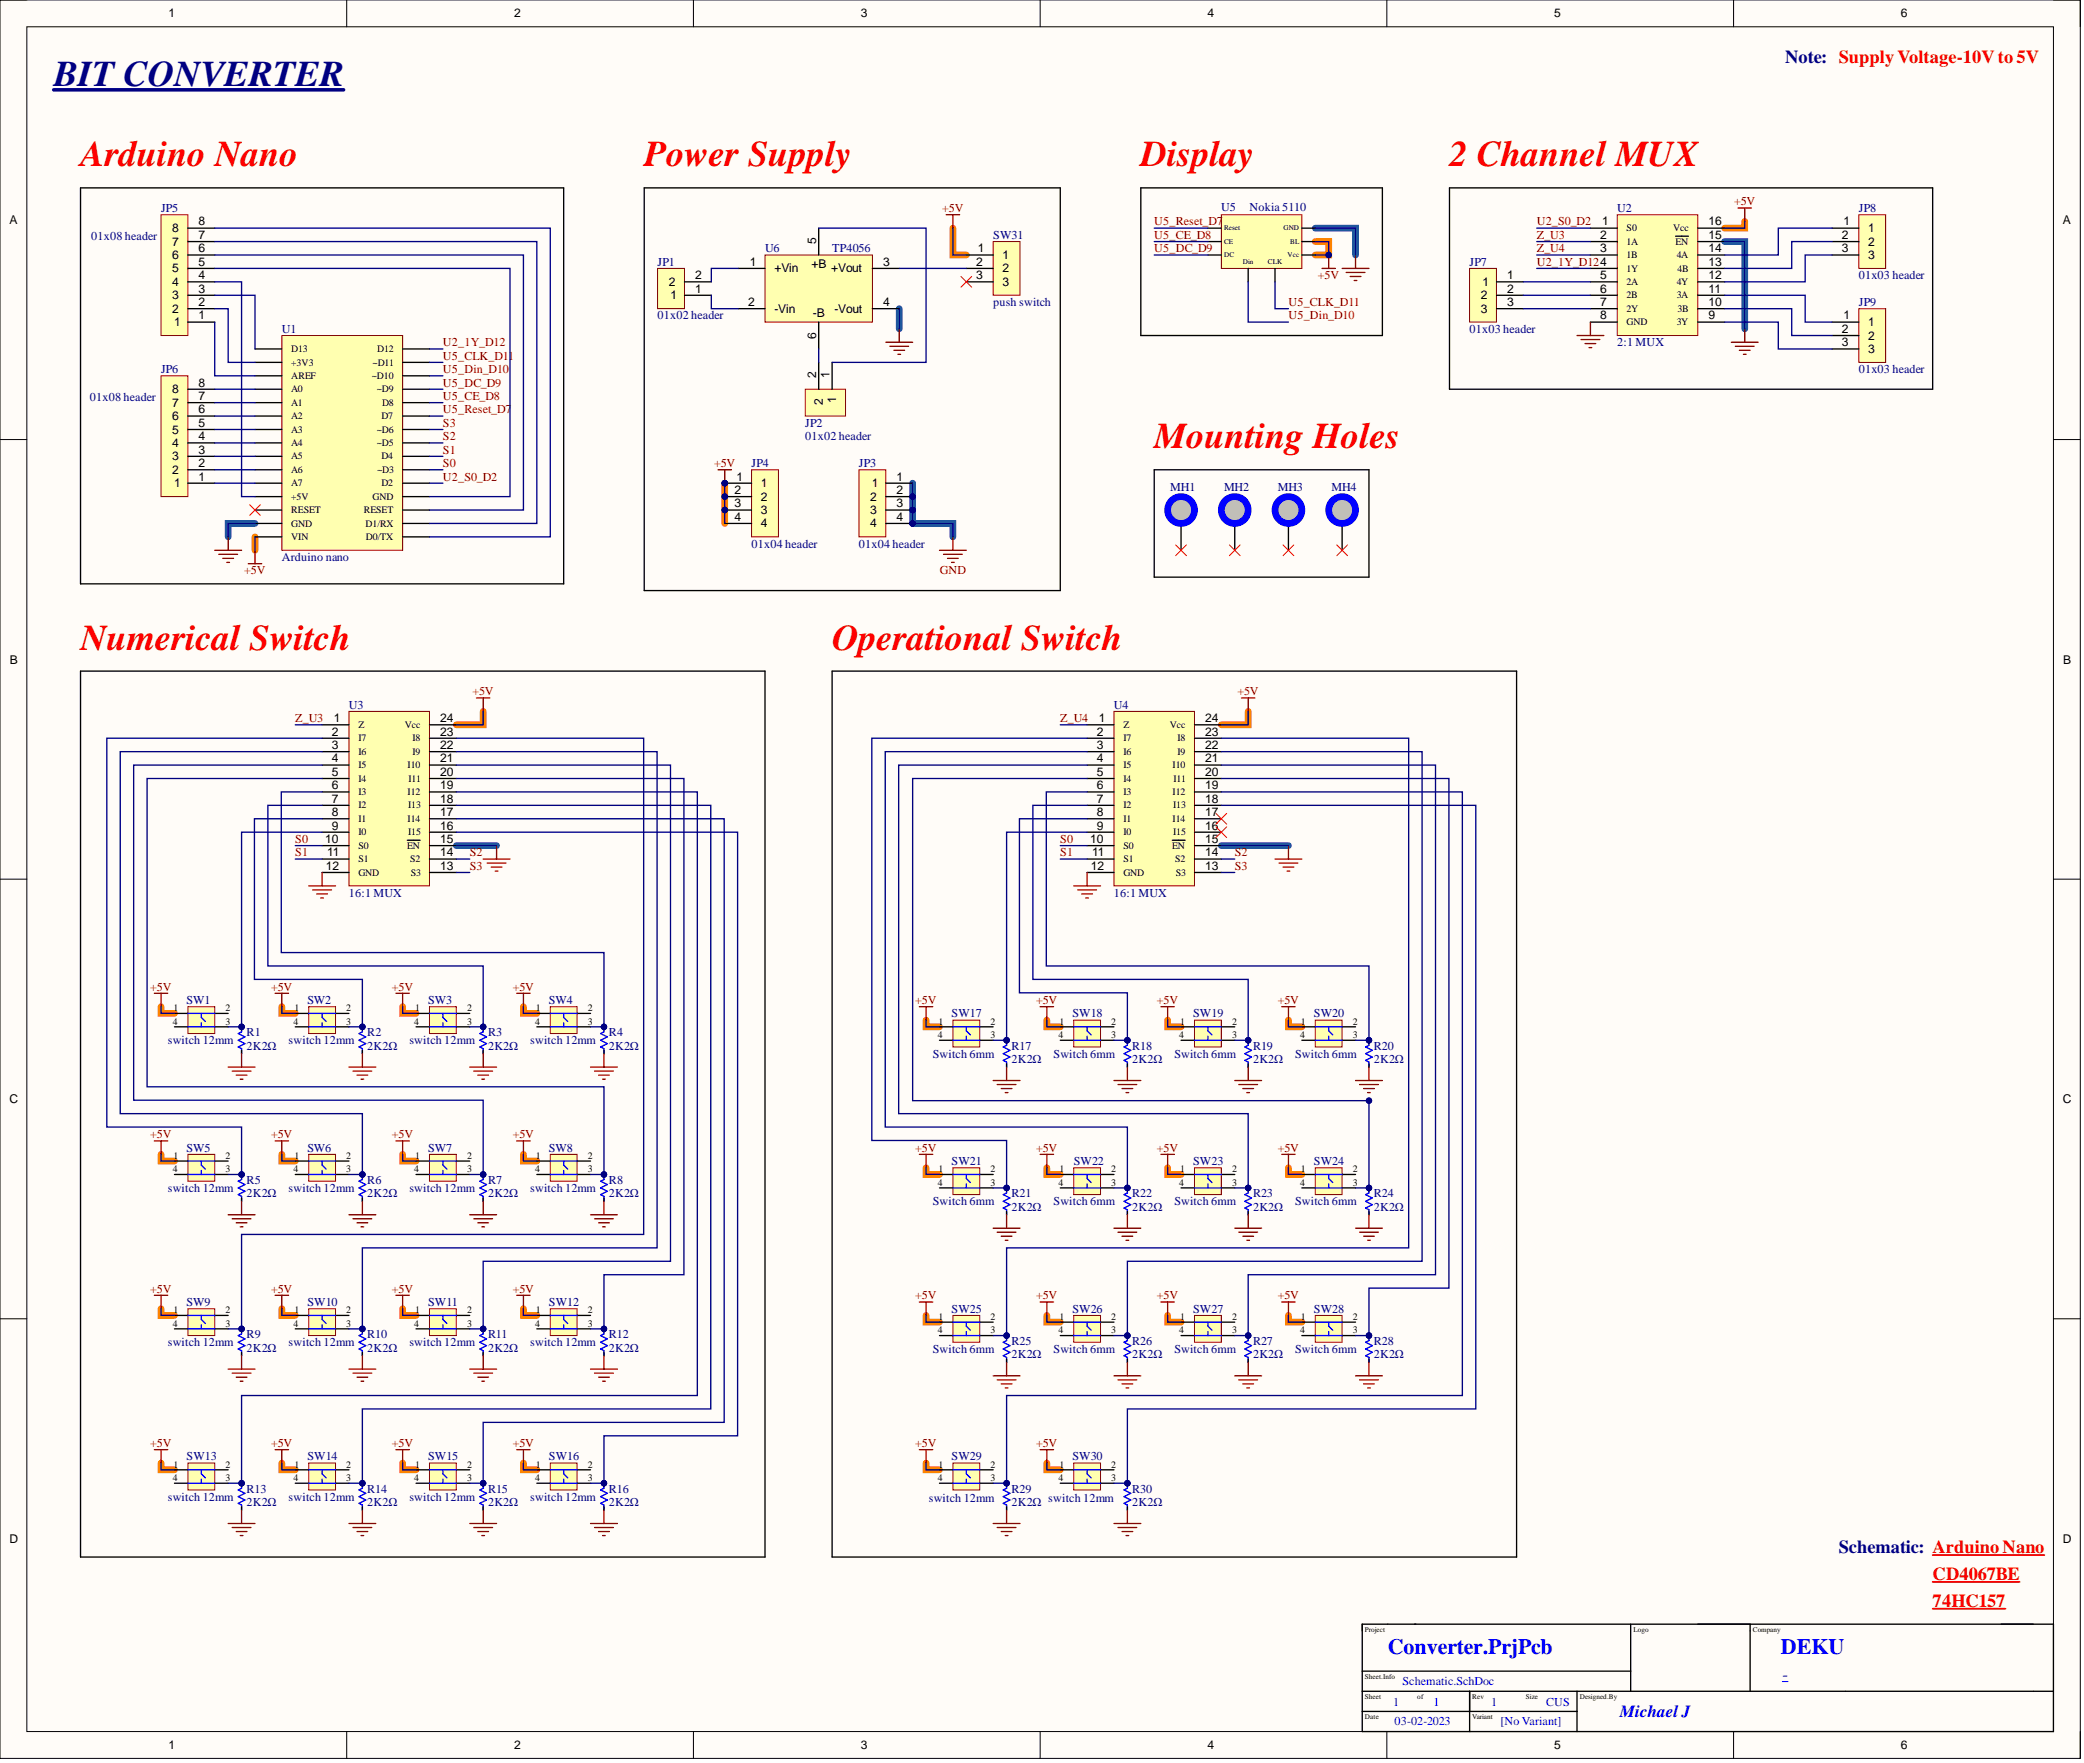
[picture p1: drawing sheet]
<svg xmlns="http://www.w3.org/2000/svg" width="393mm" height="333mm" viewBox="0 0 393 333" stroke-linecap="round" stroke-linejoin="round" font-family="sans-serif">
<defs><g id="words">
<text font-size="6.8" fill="#000080" x="10.1" y="16.2">BIT CONVERTER</text>
<g font-size="6.8" fill="#f00">
<text x="15.2" y="31.4">Arduino Nano</text>
<text x="121.6" y="31.4">Power Supply</text>
<text x="215.3" y="31.4">Display</text>
<text x="273.6" y="31.4">2 Channel MUX</text>
<text x="217.9" y="84.6">Mounting Holes</text>
<text x="15.2" y="122.6">Numerical Switch</text>
<text x="157.1" y="122.6">Operational Switch</text>
</g>
<g font-size="4.1" fill="#00f">
<text x="261.9" y="312.1">Converter.PrjPcb</text>
<text x="336.2" y="312.1">DEKU</text>
</g>
<g font-size="3.5" fill="#000080">
<text x="336.9" y="11.9">Note: Supply Voltage-10Vto 5V</text>
<text x="347" y="293">Schematic: Arduino Nano</text>
</g>
<g font-size="3.5" fill="#f00">
<text x="364.8" y="298.1">CD4067BE</text>
<text x="364.8" y="303.2">74HC157</text>
</g>
<g font-size="3.2" fill="#00f">
<text x="336.4" y="316.9">-</text>
<text x="305.8" y="324">Michael J</text>
</g>
<g font-size="2.3">
<text x="31.8" y="3.3">1</text>
<text x="97" y="3.3">2</text>
<text x="162.5" y="3.3">3</text>
<text x="227.9" y="3.3">4</text>
<text x="293.3" y="3.3">5</text>
<text x="358.8" y="3.3">6</text>
<text x="1.8" y="42.3">A</text>
<text x="32.5" y="46.3">7</text>
<text x="32.5" y="43.8">8</text>
<text x="37.5" y="47.6">6</text>
<text x="37.5" y="45.1">7</text>
<text x="37.5" y="42.5">8</text>
<text x="154" y="46.1" transform="rotate(-90 154 46.1)">5</text>
<text x="184.6" y="47.6">1</text>
<text x="302" y="45.1">2</text>
<text x="302" y="47.6">3</text>
<text x="302.4" y="42.5">1</text>
<text x="322.5" y="47.6">14</text>
<text x="322.5" y="45.1">15</text>
<text x="322.5" y="42.5">16</text>
<text x="347.6" y="45.1">2</text>
<text x="347.6" y="47.6">3</text>
<text x="348" y="42.5">1</text>
<text x="352.6" y="43.8">1</text>
<text x="352.6" y="46.3">2</text>
<text x="389.4" y="42.3">A</text>
<text x="32.5" y="53.9">4</text>
<text x="32.5" y="51.4">5</text>
<text x="32.5" y="48.9">6</text>
<text x="37.5" y="52.7">4</text>
<text x="37.5" y="50.1">5</text>
<text x="126.2" y="53.9">2</text>
<text x="131.2" y="52.7">2</text>
<text x="141.5" y="50.1">1</text>
<text x="146.2" y="51.4">+Vin</text>
<text x="153.2" y="50.6">+B</text>
<text x="156.9" y="51.4">+Vout</text>
<text x="166.7" y="50.1">3</text>
<text x="184.2" y="50.1">2</text>
<text x="184.2" y="52.7">3</text>
<text x="189.2" y="48.9">1</text>
<text x="189.2" y="51.4">2</text>
<text x="189.2" y="53.9">3</text>
<text x="279.8" y="53.9">1</text>
<text x="284.5" y="52.7">1</text>
<text x="302" y="52.7">5</text>
<text x="322.5" y="52.7">12</text>
<text x="322.5" y="50.1">13</text>
<text x="352.6" y="48.9">3</text>
<text x="32.5" y="59">2</text>
<text x="32.5" y="56.5">3</text>
<text x="37.5" y="57.7">2</text>
<text x="37.5" y="55.2">3</text>
<text x="126.6" y="56.5">1</text>
<text x="131.2" y="55.2">1</text>
<text x="141.2" y="57.7">2</text>
<text x="146.2" y="59">-Vin</text>
<text x="153.4" y="59.8">-B</text>
<text x="157.5" y="59">-Vout</text>
<text x="166.7" y="57.7">4</text>
<text x="279.5" y="56.5">2</text>
<text x="279.5" y="59">3</text>
<text x="284.5" y="55.2">2</text>
<text x="284.5" y="57.7">3</text>
<text x="302" y="55.2">6</text>
<text x="302" y="57.7">7</text>
<text x="322.5" y="57.7">10</text>
<text x="322.5" y="55.2">11</text>
<text x="32.8" y="61.5">1</text>
<text x="37.5" y="60.3">1</text>
<text x="154" y="64" transform="rotate(-90 154 64)">6</text>
<text x="302" y="60.3">8</text>
<text x="322.5" y="60.3">9</text>
<text x="347.6" y="62.8">2</text>
<text x="347.6" y="65.3">3</text>
<text x="348" y="60.3">1</text>
<text x="352.6" y="61.5">1</text>
<text x="352.6" y="64.1">2</text>
<text x="154" y="71.4" transform="rotate(-90 154 71.4)">2</text>
<text x="156.6" y="71.4" transform="rotate(-90 156.6 71.4)">1</text>
<text x="352.6" y="66.6">3</text>
<text x="32.5" y="76.7">7</text>
<text x="32.5" y="74.2">8</text>
<text x="37.5" y="75.5">7</text>
<text x="37.5" y="72.9">8</text>
<text x="155.3" y="76.4" transform="rotate(-90 155.3 76.4)">2</text>
<text x="157.8" y="76.1" transform="rotate(-90 157.8 76.1)">1</text>
<text x="32.5" y="81.8">5</text>
<text x="32.5" y="79.3">6</text>
<text x="37.5" y="83.1">4</text>
<text x="37.5" y="80.5">5</text>
<text x="37.5" y="78">6</text>
<text x="32.5" y="89.4">2</text>
<text x="32.5" y="86.9">3</text>
<text x="32.5" y="84.3">4</text>
<text x="37.5" y="88.1">2</text>
<text x="37.5" y="85.6">3</text>
<text x="32.8" y="91.9">1</text>
<text x="37.5" y="90.7">1</text>
<text x="138.7" y="93.2">2</text>
<text x="138.7" y="95.7">3</text>
<text x="139" y="90.7">1</text>
<text x="143.6" y="91.9">1</text>
<text x="143.6" y="94.5">2</text>
<text x="164.2" y="94.5">2</text>
<text x="164.6" y="91.9">1</text>
<text x="169.2" y="90.7">1</text>
<text x="169.2" y="93.2">2</text>
<text x="169.2" y="95.7">3</text>
<text x="138.7" y="98.3">4</text>
<text x="143.6" y="97">3</text>
<text x="143.6" y="99.5">4</text>
<text x="164.2" y="97">3</text>
<text x="164.2" y="99.5">4</text>
<text x="169.2" y="98.3">4</text>
<text x="1.9" y="125.2">B</text>
<text x="389.4" y="125.2">B</text>
<text x="63" y="136.3">1</text>
<text x="83.1" y="136.3">24</text>
<text x="207.4" y="136.3">1</text>
<text x="227.5" y="136.3">24</text>
<text x="62.7" y="138.8">2</text>
<text x="62.7" y="141.3">3</text>
<text x="62.7" y="143.9">4</text>
<text x="83.1" y="143.9">21</text>
<text x="83.1" y="141.3">22</text>
<text x="83.1" y="138.8">23</text>
<text x="207" y="138.8">2</text>
<text x="207" y="141.3">3</text>
<text x="207" y="143.9">4</text>
<text x="227.5" y="143.9">21</text>
<text x="227.5" y="141.3">22</text>
<text x="227.5" y="138.8">23</text>
<text x="62.7" y="146.4">5</text>
<text x="62.7" y="148.9">6</text>
<text x="83.1" y="148.9">19</text>
<text x="83.1" y="146.4">20</text>
<text x="207" y="146.4">5</text>
<text x="207" y="148.9">6</text>
<text x="227.5" y="148.9">19</text>
<text x="227.5" y="146.4">20</text>
<text x="62.7" y="151.5">7</text>
<text x="62.7" y="154">8</text>
<text x="83.1" y="154">17</text>
<text x="83.1" y="151.5">18</text>
<text x="207" y="151.5">7</text>
<text x="207" y="154">8</text>
<text x="227.5" y="154">17</text>
<text x="227.5" y="151.5">18</text>
<text x="61.4" y="159.1">10</text>
<text x="61.7" y="161.6">11</text>
<text x="62.7" y="156.5">9</text>
<text x="83.1" y="161.6">14</text>
<text x="83.1" y="159.1">15</text>
<text x="83.1" y="156.5">16</text>
<text x="205.8" y="159.1">10</text>
<text x="206.1" y="161.6">11</text>
<text x="207" y="156.5">9</text>
<text x="227.5" y="161.6">14</text>
<text x="227.5" y="159.1">15</text>
<text x="227.5" y="156.5">16</text>
<text x="61.5" y="164.1">12</text>
<text x="83.1" y="164.1">13</text>
<text x="205.9" y="164.1">12</text>
<text x="227.5" y="164.1">13</text>
<text x="1.8" y="208.2">C</text>
<text x="389.4" y="208.2">C</text>
<text x="1.8" y="291.1">D</text>
<text x="389.4" y="291.1">D</text>
<text x="31.8" y="330">1</text>
<text x="97" y="330">2</text>
<text x="162.5" y="330">3</text>
<text x="227.9" y="330">4</text>
<text x="293.3" y="330">5</text>
<text x="358.8" y="330">6</text>
</g>
<g font-size="2.3" fill="#000080">
<text x="30.4" y="40">JP5</text>
<text x="230.5" y="39.8">U5</text>
<text x="235.8" y="39.8">Nokia 5110</text>
<text x="305.3" y="40">U2</text>
<text x="350.8" y="40">JP8</text>
<text x="17.2" y="45.3">01x08 header</text>
<text x="144.4" y="47.6">U6</text>
<text x="157.1" y="47.6">TP4056</text>
<text x="187.5" y="45.1">SW31</text>
<text x="124.1" y="50.1">JP1</text>
<text x="277.4" y="50.1">JP7</text>
<text x="350.8" y="52.7">01x03 header</text>
<text x="187.5" y="57.7">push switch</text>
<text x="350.8" y="57.7">JP9</text>
<text x="53.2" y="62.8">U1</text>
<text x="124.1" y="60.3">01x02 header</text>
<text x="277.4" y="62.8">01x03 header</text>
<text x="305.3" y="65.3">2:1 MUX</text>
<text x="30.4" y="70.4">JP6</text>
<text x="350.8" y="70.4">01x03 header</text>
<text x="17" y="75.7">01x08 header</text>
<text x="152" y="80.5">JP2</text>
<text x="152" y="83.1">01x02 header</text>
<text x="141.9" y="88.1">JP4</text>
<text x="162.1" y="88.1">JP3</text>
<text x="220.9" y="92.7">MH1</text>
<text x="231" y="92.7">MH2</text>
<text x="241.2" y="92.7">MH3</text>
<text x="251.3" y="92.7">MH4</text>
<text x="53.2" y="105.9">Arduino nano</text>
<text x="141.9" y="103.3">01x04 header</text>
<text x="162.1" y="103.3">01x04 header</text>
<text x="65.9" y="133.7">U3</text>
<text x="210.3" y="133.7">U4</text>
<text x="65.9" y="169.2">16:1 MUX</text>
<text x="210.3" y="169.2">16:1 MUX</text>
<text x="35.2" y="189.5">SW1</text>
<text x="58" y="189.5">SW2</text>
<text x="80.8" y="189.5">SW3</text>
<text x="103.6" y="189.5">SW4</text>
<text x="179.6" y="192">SW17</text>
<text x="202.4" y="192">SW18</text>
<text x="225.2" y="192">SW19</text>
<text x="248" y="192">SW20</text>
<text x="31.7" y="197.1">switch 12mm</text>
<text x="46.5" y="195.5">R1</text>
<text x="54.5" y="197.1">switch 12mm</text>
<text x="69.3" y="195.5">R2</text>
<text x="77.3" y="197.1">switch 12mm</text>
<text x="92.1" y="195.5">R3</text>
<text x="100.1" y="197.1">switch 12mm</text>
<text x="114.9" y="195.5">R4</text>
<text x="46.5" y="198.1">2K2Ω</text>
<text x="69.3" y="198.1">2K2Ω</text>
<text x="92.1" y="198.1">2K2Ω</text>
<text x="114.9" y="198.1">2K2Ω</text>
<text x="176.1" y="199.6">Switch 6mm</text>
<text x="190.9" y="198.1">R17</text>
<text x="190.9" y="200.6">2K2Ω</text>
<text x="198.9" y="199.6">Switch 6mm</text>
<text x="213.7" y="198.1">R18</text>
<text x="213.7" y="200.6">2K2Ω</text>
<text x="221.7" y="199.6">Switch 6mm</text>
<text x="236.5" y="198.1">R19</text>
<text x="236.5" y="200.6">2K2Ω</text>
<text x="244.5" y="199.6">Switch 6mm</text>
<text x="259.3" y="198.1">R20</text>
<text x="259.3" y="200.6">2K2Ω</text>
<text x="35.2" y="217.3">SW5</text>
<text x="58" y="217.3">SW6</text>
<text x="80.8" y="217.3">SW7</text>
<text x="103.6" y="217.3">SW8</text>
<text x="179.6" y="219.8">SW21</text>
<text x="202.7" y="219.8">SW22</text>
<text x="225.2" y="219.8">SW23</text>
<text x="248" y="219.8">SW24</text>
<text x="31.7" y="224.9">switch 12mm</text>
<text x="46.5" y="223.4">R5</text>
<text x="46.5" y="225.9">2K2Ω</text>
<text x="54.5" y="224.9">switch 12mm</text>
<text x="69.3" y="223.4">R6</text>
<text x="69.3" y="225.9">2K2Ω</text>
<text x="77.3" y="224.9">switch 12mm</text>
<text x="92.1" y="223.4">R7</text>
<text x="92.1" y="225.9">2K2Ω</text>
<text x="100.1" y="224.9">switch 12mm</text>
<text x="114.9" y="223.4">R8</text>
<text x="114.9" y="225.9">2K2Ω</text>
<text x="176.1" y="227.4">Switch 6mm</text>
<text x="190.9" y="225.9">R21</text>
<text x="198.9" y="227.4">Switch 6mm</text>
<text x="213.7" y="225.9">R22</text>
<text x="221.7" y="227.4">Switch 6mm</text>
<text x="236.5" y="225.9">R23</text>
<text x="244.5" y="227.4">Switch 6mm</text>
<text x="259.3" y="225.9">R24</text>
<text x="190.9" y="228.5">2K2Ω</text>
<text x="213.7" y="228.5">2K2Ω</text>
<text x="236.5" y="228.5">2K2Ω</text>
<text x="259.3" y="228.5">2K2Ω</text>
<text x="35.2" y="246.4">SW9</text>
<text x="58" y="246.4">SW10</text>
<text x="80.8" y="246.4">SW11</text>
<text x="103.6" y="246.4">SW12</text>
<text x="179.6" y="247.7">SW25</text>
<text x="202.4" y="247.7">SW26</text>
<text x="225.2" y="247.7">SW27</text>
<text x="248" y="247.7">SW28</text>
<text x="31.7" y="254">switch 12mm</text>
<text x="46.5" y="252.5">R9</text>
<text x="46.5" y="255.1">2K2Ω</text>
<text x="54.5" y="254">switch 12mm</text>
<text x="69.3" y="252.5">R10</text>
<text x="69.3" y="255.1">2K2Ω</text>
<text x="77.3" y="254">switch 12mm</text>
<text x="92.1" y="252.5">R11</text>
<text x="92.1" y="255.1">2K2Ω</text>
<text x="100.1" y="254">switch 12mm</text>
<text x="114.9" y="252.5">R12</text>
<text x="114.9" y="255.1">2K2Ω</text>
<text x="176.1" y="255.3">Switch 6mm</text>
<text x="190.9" y="253.8">R25</text>
<text x="190.9" y="256.3">2K2Ω</text>
<text x="198.9" y="255.3">Switch 6mm</text>
<text x="213.7" y="253.8">R26</text>
<text x="213.7" y="256.3">2K2Ω</text>
<text x="221.7" y="255.3">Switch 6mm</text>
<text x="236.5" y="253.8">R27</text>
<text x="236.5" y="256.3">2K2Ω</text>
<text x="244.5" y="255.3">Switch 6mm</text>
<text x="259.3" y="253.8">R28</text>
<text x="259.3" y="256.3">2K2Ω</text>
<text x="35.2" y="275.6">SW13</text>
<text x="58" y="275.6">SW14</text>
<text x="80.8" y="275.6">SW15</text>
<text x="103.6" y="275.6">SW16</text>
<text x="179.6" y="275.6">SW29</text>
<text x="202.4" y="275.6">SW30</text>
<text x="46.5" y="281.7">R13</text>
<text x="69.3" y="281.7">R14</text>
<text x="92.1" y="281.7">R15</text>
<text x="114.9" y="281.7">R16</text>
<text x="190.9" y="281.7">R29</text>
<text x="213.7" y="281.7">R30</text>
<text x="31.7" y="283.2">switch 12mm</text>
<text x="46.5" y="284.2">2K2Ω</text>
<text x="54.5" y="283.2">switch 12mm</text>
<text x="69.3" y="284.2">2K2Ω</text>
<text x="77.3" y="283.2">switch 12mm</text>
<text x="92.1" y="284.2">2K2Ω</text>
<text x="100.1" y="283.2">switch 12mm</text>
<text x="114.9" y="284.2">2K2Ω</text>
<text x="175.3" y="283.4">switch 12mm</text>
<text x="190.9" y="284.2">2K2Ω</text>
<text x="197.8" y="283.4">switch 12mm</text>
<text x="213.7" y="284.2">2K2Ω</text>
</g>
<g font-size="2.3" fill="#800000">
<text x="177.8" y="40">+5V</text>
<text x="327.3" y="38.7">+5V</text>
<text x="217.9" y="42.5">U5_Reset_D7</text>
<text x="217.9" y="45.1">U5_CE_D8</text>
<text x="217.9" y="47.6">U5_DC_D9</text>
<text x="290.1" y="45.1">Z_U3</text>
<text x="290.1" y="47.6">Z_U4</text>
<text x="290.1" y="42.5">U2_S0_D2</text>
<text x="248.8" y="52.7">+5V</text>
<text x="290.1" y="50.1">U2_1Y_D124</text>
<text x="243.2" y="57.7">U5_CLK_D11</text>
<text x="83.6" y="65.3">U2_1Y_D12</text>
<text x="243.2" y="60.3">U5_Din_D10</text>
<text x="83.6" y="67.9">U5_CLK_D11</text>
<text x="83.6" y="70.4">U5_Din_D10</text>
<text x="83.6" y="72.9">U5_DC_D9</text>
<text x="83.6" y="75.5">U5_CE_D8</text>
<text x="83.6" y="78">U5_Reset_D7</text>
<text x="83.6" y="80.5">S3</text>
<text x="83.6" y="83.1">S2</text>
<text x="83.6" y="85.6">S1</text>
<text x="83.6" y="88.1">S0</text>
<text x="134.8" y="88.1">+5V</text>
<text x="83.6" y="90.7">U2_S0_D2</text>
<text x="46.1" y="108.4">+5V</text>
<text x="177.4" y="108.4">GND</text>
<text x="89.2" y="131.2">+5V</text>
<text x="233.6" y="131.2">+5V</text>
<text x="55.7" y="136.3">Z_U3</text>
<text x="200.1" y="136.3">Z_U4</text>
<text x="55.7" y="159.1">S0</text>
<text x="55.7" y="161.6">S1</text>
<text x="88.7" y="161.6">S2</text>
<text x="200.1" y="159.1">S0</text>
<text x="200.1" y="161.6">S1</text>
<text x="233.1" y="161.6">S2</text>
<text x="88.7" y="164.1">S3</text>
<text x="233.1" y="164.1">S3</text>
<text x="28.4" y="186.9">+5V</text>
<text x="51.2" y="186.9">+5V</text>
<text x="74" y="186.9">+5V</text>
<text x="96.8" y="186.9">+5V</text>
<text x="172.8" y="189.5">+5V</text>
<text x="195.6" y="189.5">+5V</text>
<text x="218.4" y="189.5">+5V</text>
<text x="241.2" y="189.5">+5V</text>
<text x="28.4" y="214.8">+5V</text>
<text x="51.2" y="214.8">+5V</text>
<text x="74" y="214.8">+5V</text>
<text x="96.8" y="214.8">+5V</text>
<text x="172.8" y="217.3">+5V</text>
<text x="195.6" y="217.3">+5V</text>
<text x="218.4" y="217.3">+5V</text>
<text x="241.2" y="217.3">+5V</text>
<text x="28.4" y="243.9">+5V</text>
<text x="51.2" y="243.9">+5V</text>
<text x="74" y="243.9">+5V</text>
<text x="96.8" y="243.9">+5V</text>
<text x="172.8" y="245.2">+5V</text>
<text x="195.6" y="245.2">+5V</text>
<text x="218.4" y="245.2">+5V</text>
<text x="241.2" y="245.2">+5V</text>
<text x="28.4" y="273">+5V</text>
<text x="51.2" y="273">+5V</text>
<text x="74" y="273">+5V</text>
<text x="96.8" y="273">+5V</text>
<text x="172.8" y="273">+5V</text>
<text x="195.6" y="273">+5V</text>
</g>
<g font-size="2.3" fill="#00f">
<text x="264.7" y="317.9">Schematic.SchDoc</text>
<text x="262.9" y="321.9">1</text>
<text x="270.5" y="321.9">1</text>
<text x="281.4" y="321.9">1</text>
<text x="291.8" y="321.9">CUS</text>
<text x="263.2" y="325.5">03-02-2023</text>
<text x="283.2" y="325.5">[No Variant]</text>
</g>
<g font-size="1.9">
<text x="307" y="43.6">S0</text>
<text x="307" y="46.2">1A</text>
<text x="315.8" y="43.6">Vcc</text>
<text x="316.2" y="46.2">EN</text>
<text x="307" y="48.7">1B</text>
<text x="307" y="51.2">1Y</text>
<text x="307" y="53.8">2A</text>
<text x="316.5" y="53.8">4Y</text>
<text x="316.5" y="48.7">4A</text>
<text x="316.7" y="51.2">4B</text>
<text x="307" y="56.3">2B</text>
<text x="307" y="58.8">2Y</text>
<text x="316.5" y="56.3">3A</text>
<text x="316.7" y="58.8">3B</text>
<text x="307" y="61.4">GND</text>
<text x="316.5" y="61.4">3Y</text>
<text x="55" y="66.4">D13</text>
<text x="55" y="69">+3V3</text>
<text x="55" y="71.5">AREF</text>
<text x="70.2" y="71.5">~D10</text>
<text x="70.3" y="69">~D11</text>
<text x="71.2" y="66.4">D12</text>
<text x="55" y="74">A0</text>
<text x="55" y="76.6">A1</text>
<text x="71.1" y="74">~D9</text>
<text x="72.1" y="76.6">D8</text>
<text x="55" y="79.1">A2</text>
<text x="55" y="81.6">A3</text>
<text x="71.1" y="81.6">~D6</text>
<text x="72" y="79.1">D7</text>
<text x="55" y="84.2">A4</text>
<text x="55" y="86.7">A5</text>
<text x="55" y="89.2">A6</text>
<text x="71.1" y="84.2">~D5</text>
<text x="71.2" y="89.2">~D3</text>
<text x="72" y="86.7">D4</text>
<text x="55" y="91.8">A7</text>
<text x="55" y="94.3">+5V</text>
<text x="70.3" y="94.3">GND</text>
<text x="72" y="91.8">D2</text>
<text x="55" y="96.8">RESET</text>
<text x="55" y="99.4">GND</text>
<text x="55" y="101.9">VIN</text>
<text x="68.6" y="96.8">RESET</text>
<text x="69" y="99.4">D1/RX</text>
<text x="69.1" y="101.9">D0/TX</text>
<text x="67.6" y="137.4">Z</text>
<text x="76.4" y="137.4">Vcc</text>
<text x="212" y="137.4">Z</text>
<text x="220.8" y="137.4">Vcc</text>
<text x="67.6" y="139.9">I7</text>
<text x="67.6" y="142.4">I6</text>
<text x="77.9" y="142.4">I9</text>
<text x="77.9" y="139.9">I8</text>
<text x="212" y="139.9">I7</text>
<text x="212" y="142.4">I6</text>
<text x="222.2" y="142.4">I9</text>
<text x="222.2" y="139.9">I8</text>
<text x="67.6" y="145">I5</text>
<text x="67.6" y="147.5">I4</text>
<text x="76.9" y="145">I10</text>
<text x="77.1" y="147.5">I11</text>
<text x="212" y="145">I5</text>
<text x="212" y="147.5">I4</text>
<text x="221.3" y="145">I10</text>
<text x="221.5" y="147.5">I11</text>
<text x="67.6" y="150">I3</text>
<text x="67.6" y="152.6">I2</text>
<text x="67.6" y="155.1">I1</text>
<text x="76.9" y="155.1">I14</text>
<text x="76.9" y="150">I12</text>
<text x="77" y="152.6">I13</text>
<text x="212" y="150">I3</text>
<text x="212" y="152.6">I2</text>
<text x="212" y="155.1">I1</text>
<text x="221.3" y="155.1">I14</text>
<text x="221.3" y="150">I12</text>
<text x="221.4" y="152.6">I13</text>
<text x="67.6" y="157.6">I0</text>
<text x="67.6" y="160.2">S0</text>
<text x="76.8" y="160.2">EN</text>
<text x="77" y="157.6">I15</text>
<text x="212" y="157.6">I0</text>
<text x="212" y="160.2">S0</text>
<text x="221.2" y="160.2">EN</text>
<text x="221.4" y="157.6">I15</text>
<text x="67.6" y="162.7">S1</text>
<text x="67.6" y="165.2">GND</text>
<text x="77.4" y="162.7">S2</text>
<text x="77.5" y="165.2">S3</text>
<text x="212" y="162.7">S1</text>
<text x="212" y="165.2">GND</text>
<text x="221.8" y="162.7">S2</text>
<text x="221.9" y="165.2">S3</text>
<text x="32.8" y="190.8">1</text>
<text x="42.6" y="190.8">2</text>
<text x="55.6" y="190.8">1</text>
<text x="65.4" y="190.8">2</text>
<text x="78.4" y="190.8">1</text>
<text x="88.2" y="190.8">2</text>
<text x="101.2" y="190.8">1</text>
<text x="111" y="190.8">2</text>
<text x="32.6" y="193.3">4</text>
<text x="42.6" y="193.3">3</text>
<text x="55.4" y="193.3">4</text>
<text x="65.4" y="193.3">3</text>
<text x="78.2" y="193.3">4</text>
<text x="88.2" y="193.3">3</text>
<text x="101" y="193.3">4</text>
<text x="111" y="193.3">3</text>
<text x="177" y="195.9">4</text>
<text x="177.2" y="193.3">1</text>
<text x="187" y="193.3">2</text>
<text x="187" y="195.9">3</text>
<text x="199.8" y="195.9">4</text>
<text x="200" y="193.3">1</text>
<text x="209.7" y="193.3">2</text>
<text x="209.7" y="195.9">3</text>
<text x="222.6" y="195.9">4</text>
<text x="222.8" y="193.3">1</text>
<text x="232.5" y="193.3">2</text>
<text x="232.5" y="195.9">3</text>
<text x="245.4" y="195.9">4</text>
<text x="245.6" y="193.3">1</text>
<text x="255.3" y="193.3">2</text>
<text x="255.3" y="195.9">3</text>
<text x="32.6" y="221.2">4</text>
<text x="32.8" y="218.7">1</text>
<text x="42.6" y="218.7">2</text>
<text x="42.6" y="221.2">3</text>
<text x="55.4" y="221.2">4</text>
<text x="55.6" y="218.7">1</text>
<text x="65.4" y="218.7">2</text>
<text x="65.4" y="221.2">3</text>
<text x="78.2" y="221.2">4</text>
<text x="78.4" y="218.7">1</text>
<text x="88.2" y="218.7">2</text>
<text x="88.2" y="221.2">3</text>
<text x="101" y="221.2">4</text>
<text x="101.2" y="218.7">1</text>
<text x="111" y="218.7">2</text>
<text x="111" y="221.2">3</text>
<text x="177.2" y="221.2">1</text>
<text x="187" y="221.2">2</text>
<text x="200" y="221.2">1</text>
<text x="209.7" y="221.2">2</text>
<text x="222.8" y="221.2">1</text>
<text x="232.5" y="221.2">2</text>
<text x="245.6" y="221.2">1</text>
<text x="255.3" y="221.2">2</text>
<text x="177" y="223.7">4</text>
<text x="187" y="223.7">3</text>
<text x="199.8" y="223.7">4</text>
<text x="209.7" y="223.7">3</text>
<text x="222.6" y="223.7">4</text>
<text x="232.5" y="223.7">3</text>
<text x="245.4" y="223.7">4</text>
<text x="255.3" y="223.7">3</text>
<text x="32.6" y="250.3">4</text>
<text x="32.8" y="247.8">1</text>
<text x="42.6" y="247.8">2</text>
<text x="42.6" y="250.3">3</text>
<text x="55.4" y="250.3">4</text>
<text x="55.6" y="247.8">1</text>
<text x="65.4" y="247.8">2</text>
<text x="65.4" y="250.3">3</text>
<text x="78.2" y="250.3">4</text>
<text x="78.4" y="247.8">1</text>
<text x="88.2" y="247.8">2</text>
<text x="88.2" y="250.3">3</text>
<text x="101" y="250.3">4</text>
<text x="101.2" y="247.8">1</text>
<text x="111" y="247.8">2</text>
<text x="111" y="250.3">3</text>
<text x="177" y="251.6">4</text>
<text x="177.2" y="249.1">1</text>
<text x="187" y="249.1">2</text>
<text x="187" y="251.6">3</text>
<text x="199.8" y="251.6">4</text>
<text x="200" y="249.1">1</text>
<text x="209.7" y="249.1">2</text>
<text x="209.7" y="251.6">3</text>
<text x="222.6" y="251.6">4</text>
<text x="222.8" y="249.1">1</text>
<text x="232.5" y="249.1">2</text>
<text x="232.5" y="251.6">3</text>
<text x="245.4" y="251.6">4</text>
<text x="245.6" y="249.1">1</text>
<text x="255.3" y="249.1">2</text>
<text x="255.3" y="251.6">3</text>
<text x="32.6" y="279.5">4</text>
<text x="32.8" y="276.9">1</text>
<text x="42.6" y="276.9">2</text>
<text x="42.6" y="279.5">3</text>
<text x="55.4" y="279.5">4</text>
<text x="55.6" y="276.9">1</text>
<text x="65.4" y="276.9">2</text>
<text x="65.4" y="279.5">3</text>
<text x="78.2" y="279.5">4</text>
<text x="78.4" y="276.9">1</text>
<text x="88.2" y="276.9">2</text>
<text x="88.2" y="279.5">3</text>
<text x="101" y="279.5">4</text>
<text x="101.2" y="276.9">1</text>
<text x="111" y="276.9">2</text>
<text x="111" y="279.5">3</text>
<text x="177" y="279.5">4</text>
<text x="177.2" y="276.9">1</text>
<text x="187" y="276.9">2</text>
<text x="187" y="279.5">3</text>
<text x="199.8" y="279.5">4</text>
<text x="200" y="276.9">1</text>
<text x="209.7" y="276.9">2</text>
<text x="209.7" y="279.5">3</text>
</g>
<g font-size="1.4">
<text x="231" y="46">CE</text>
<text x="231" y="43.5">Reset</text>
<text x="242.3" y="43.5">GND</text>
<text x="243.5" y="46">BL</text>
<text x="231" y="48.5">DC</text>
<text x="234.6" y="49.8">Din</text>
<text x="239.3" y="49.8">CLK</text>
<text x="243" y="48.5">Vcc</text>
<text x="257.6" y="307.9">Project</text>
<text x="308.3" y="307.9">Logo</text>
<text x="330.8" y="307.9">Company</text>
<text x="257.6" y="316.8">Sheet.Info</text>
<text x="257.6" y="320.6">Sheet</text>
<text x="267.5" y="320.6">of</text>
<text x="277.9" y="320.6">Rev</text>
<text x="288" y="320.6">Size</text>
<text x="298.2" y="320.6">Designed.By</text>
<text x="257.6" y="324.4">Date</text>
<text x="277.9" y="324.4">Variant</text>
</g>
</g></defs>
<path d="M0 0h392.6v331.8h-392.6z" fill-rule="evenodd" fill="#fffcf8"/>
<path d="M0 0h392.6v331.8h-392.6z" fill="none" stroke="#000" stroke-width=".19"/>
<path d="M5.1 5.1h382.5v321.6h-382.5z" fill-rule="evenodd" fill="#fffcf8"/>
<g fill="none" stroke="#000" stroke-width=".19">
<path d="M0 0h5.1M65.4 0v5.1M130.9 0v5.1M196.3 0v5.1M261.8 0v5.1M327.2 0v5.1M387.6 0h5v5.1M5.1 5.1h382.5v321.6h-382.5zM0 82.9h5.1M387.6 82.9h5M0 165.9h5.1M387.6 165.9h5"/>
<path d="M0 248.8h5.1M387.6 248.8h5M65.4 326.7v5.1M130.9 326.7v5.1M196.3 326.7v5.1M261.8 326.7v5.1M327.2 326.7v5.1M392.6 326.7v5.1"/>
</g>
<g fill="none" stroke="#fd8300" stroke-width="1.3">
<path d="M179.9 43v5.1h2.5M248.3 45.6h2.5v2.5h-2.5M329.3 41.8v1.2h-3.8M136.8 91.2v7.6M48.1 101.3v2.5M91.2 134.2v2.6h-5.1M235.6 134.2v2.6h-5.1M30.4 190v1.2h2.5M53.2 190v1.2h2.5M76 190v1.2h2.5M98.8 190v1.2h2.5M174.8 192.5v1.3h2.5"/>
<path d="M197.6 192.5v1.3h2.5M220.4 192.5v1.3h2.5M243.2 192.5v1.3h2.5M30.4 217.8v1.3h2.5M53.2 217.8v1.3h2.5M76 217.8v1.3h2.5M98.8 217.8v1.3h2.5M174.8 220.4v1.2h2.5M197.6 220.4v1.2h2.5M220.4 220.4v1.2h2.5M243.2 220.4v1.2h2.5M30.4 246.9v1.3h2.5"/>
<path d="M53.2 246.9v1.3h2.5M76 246.9v1.3h2.5M98.8 246.9v1.3h2.5M174.8 248.2v1.3h2.5M197.6 248.2v1.3h2.5M220.4 248.2v1.3h2.5M243.2 248.2v1.3h2.5M30.4 276.1v1.2h2.5M53.2 276.1v1.2h2.5M76 276.1v1.2h2.5M98.8 276.1v1.2h2.5M174.8 276.1v1.2h2.5"/>
<path d="M197.6 276.1v1.2h2.5"/>
</g>
<path d="M169.7 58.2v3.8M248.3 43h7.6v5.1M325.5 45.6h3.8v16.4M48.1 98.8h-5v2.5M172.3 91.2v7.6h7.6v2.5M86.1 159.6h7.6M230.5 159.6h12.7" fill="none" stroke="#0075ad" stroke-width="1.3"/>
<path d="M65.9 134.2h15.2v33h-15.2z" fill-rule="evenodd" fill="#ffffb0"/>
<path d="M65.9 134.2h15.2v33h-15.2z" fill="none" stroke="#800000" stroke-width=".19"/>
<g fill="none" stroke="#000" stroke-width=".25">
<path d="M60.8 136.8h5.1M60.8 139.3h5.1M81.1 136.8h5M81.1 139.3h5M60.8 141.8h5.1M60.8 144.4h5.1M60.8 146.9h5.1M60.8 149.4h5.1M60.8 152h5.1M60.8 157h5.1M60.8 154.5h5.1M60.8 159.6h5.1"/>
<path d="M76.9 158.6h2.4M81.1 141.8h5M81.1 144.4h5M81.1 146.9h5M81.1 149.4h5M81.1 152h5M81.1 157h5M81.1 154.5h5M81.1 159.6h5M60.8 162.1h5.1M60.8 164.6h5.1M81.1 162.1h5"/>
<path d="M81.1 164.6h5"/>
</g>
<circle cx="45.6" cy="193.8" r=".51" fill="#000080"/>
<circle cx="45.6" cy="193.8" r=".51" fill="none" stroke="#000080" stroke-width=".19"/>
<path d="M45.6 193.8v.9l-.6 .3 1.2 .7-1.2 .6 1.2 .6-1.2 .7 .6 .3v.9" fill="none" stroke="#00f" stroke-width=".25"/>
<path d="M45.6 193.8v.6M45.6 198.2v.6" fill="none" stroke="#000" stroke-width=".25"/>
<circle cx="45.6" cy="193.8" r=".51" fill="#000080"/>
<circle cx="45.6" cy="193.8" r=".51" fill="none" stroke="#000080" stroke-width=".19"/>
<path d="M45.6 198.8v2.6M43.1 201.4h5M43.8 202.1h3.6M44.6 202.9h2M45.3 203.6h.6" fill="none" stroke="#800000" stroke-width=".25"/>
<path d="M210.3 134.2h15.2v33h-15.2z" fill-rule="evenodd" fill="#ffffb0"/>
<path d="M210.3 134.2h15.2v33h-15.2z" fill="none" stroke="#800000" stroke-width=".19"/>
<g fill="none" stroke="#000" stroke-width=".25">
<path d="M205.2 136.8h5.1M205.2 139.3h5.1M225.5 136.8h5M225.5 139.3h5M205.2 141.8h5.1M205.2 144.4h5.1M205.2 146.9h5.1M205.2 149.4h5.1M205.2 152h5.1M205.2 157h5.1M205.2 154.5h5.1M205.2 159.6h5.1"/>
<path d="M221.3 158.6h2.4M225.5 141.8h5M225.5 144.4h5M225.5 146.9h5M225.5 149.4h5M225.5 152h5M225.5 157h5M225.5 154.5h5M225.5 159.6h5M205.2 162.1h5.1M205.2 164.6h5.1M225.5 162.1h5"/>
<path d="M225.5 164.6h5"/>
</g>
<circle cx="190" cy="196.3" r=".51" fill="#000080"/>
<circle cx="190" cy="196.3" r=".51" fill="none" stroke="#000080" stroke-width=".19"/>
<path d="M190 196.3v.9l-.6 .4 1.2 .6-1.2 .6 1.2 .7-1.2 .6 .6 .3v1" fill="none" stroke="#00f" stroke-width=".25"/>
<path d="M190 196.3v.6M190 200.7v.7" fill="none" stroke="#000" stroke-width=".25"/>
<circle cx="190" cy="196.3" r=".51" fill="#000080"/>
<circle cx="190" cy="196.3" r=".51" fill="none" stroke="#000080" stroke-width=".19"/>
<path d="M187.5 203.9h5M188.2 204.6h3.6M189 205.4h2M189.7 206.2h.5M190 201.4v2.5" fill="none" stroke="#800000" stroke-width=".25"/>
<circle cx="212.8" cy="196.3" r=".51" fill="#000080"/>
<circle cx="212.8" cy="196.3" r=".51" fill="none" stroke="#000080" stroke-width=".19"/>
<path d="M212.8 196.3v.9l-.6 .4 1.2 .6-1.2 .6 1.2 .7-1.2 .6 .6 .3v1" fill="none" stroke="#00f" stroke-width=".25"/>
<path d="M212.8 196.3v.6M212.8 200.7v.7" fill="none" stroke="#000" stroke-width=".25"/>
<circle cx="212.8" cy="196.3" r=".51" fill="#000080"/>
<circle cx="212.8" cy="196.3" r=".51" fill="none" stroke="#000080" stroke-width=".19"/>
<path d="M210.3 203.9h5M211 204.6h3.6M211.8 205.4h2M212.5 206.2h.5M212.8 201.4v2.5" fill="none" stroke="#800000" stroke-width=".25"/>
<circle cx="235.6" cy="196.3" r=".51" fill="#000080"/>
<circle cx="235.6" cy="196.3" r=".51" fill="none" stroke="#000080" stroke-width=".19"/>
<path d="M235.6 196.3v.9l-.6 .4 1.2 .6-1.2 .6 1.2 .7-1.2 .6 .6 .3v1" fill="none" stroke="#00f" stroke-width=".25"/>
<path d="M235.6 196.3v.6M235.6 200.7v.7" fill="none" stroke="#000" stroke-width=".25"/>
<circle cx="235.6" cy="196.3" r=".51" fill="#000080"/>
<circle cx="235.6" cy="196.3" r=".51" fill="none" stroke="#000080" stroke-width=".19"/>
<path d="M233.1 203.9h5M233.8 204.6h3.6M234.6 205.4h2M235.3 206.2h.5M235.6 201.4v2.5" fill="none" stroke="#800000" stroke-width=".25"/>
<circle cx="258.4" cy="196.3" r=".51" fill="#000080"/>
<circle cx="258.4" cy="196.3" r=".51" fill="none" stroke="#000080" stroke-width=".19"/>
<path d="M258.4 196.3v.9l-.6 .4 1.2 .6-1.2 .6 1.2 .7-1.2 .6 .6 .3v1" fill="none" stroke="#00f" stroke-width=".25"/>
<path d="M258.4 196.3v.6M258.4 200.7v.7" fill="none" stroke="#000" stroke-width=".25"/>
<circle cx="258.4" cy="196.3" r=".51" fill="#000080"/>
<circle cx="258.4" cy="196.3" r=".51" fill="none" stroke="#000080" stroke-width=".19"/>
<path d="M255.9 203.9h5M256.6 204.6h3.6M257.4 205.4h2M258.1 206.2h.5M258.4 201.4v2.5" fill="none" stroke="#800000" stroke-width=".25"/>
<circle cx="190" cy="224.2" r=".51" fill="#000080"/>
<circle cx="190" cy="224.2" r=".51" fill="none" stroke="#000080" stroke-width=".19"/>
<path d="M190 224.2v.9l-.6 .3 1.2 .7-1.2 .6 1.2 .6-1.2 .7 .6 .3v.9" fill="none" stroke="#00f" stroke-width=".25"/>
<path d="M190 224.2v.6M190 228.6v.6" fill="none" stroke="#000" stroke-width=".25"/>
<circle cx="190" cy="224.2" r=".51" fill="#000080"/>
<circle cx="190" cy="224.2" r=".51" fill="none" stroke="#000080" stroke-width=".19"/>
<path d="M187.5 231.8h5M188.2 232.5h3.6M189 233.3h2M189.7 234h.5M190 229.2v2.6" fill="none" stroke="#800000" stroke-width=".25"/>
<circle cx="212.8" cy="224.2" r=".51" fill="#000080"/>
<circle cx="212.8" cy="224.2" r=".51" fill="none" stroke="#000080" stroke-width=".19"/>
<path d="M212.8 224.2v.9l-.6 .3 1.2 .7-1.2 .6 1.2 .6-1.2 .7 .6 .3v.9" fill="none" stroke="#00f" stroke-width=".25"/>
<path d="M212.8 224.2v.6M212.8 228.6v.6" fill="none" stroke="#000" stroke-width=".25"/>
<circle cx="212.8" cy="224.2" r=".51" fill="#000080"/>
<circle cx="212.8" cy="224.2" r=".51" fill="none" stroke="#000080" stroke-width=".19"/>
<path d="M210.3 231.8h5M211 232.5h3.6M211.8 233.3h2M212.5 234h.5M212.8 229.2v2.6" fill="none" stroke="#800000" stroke-width=".25"/>
<circle cx="235.6" cy="224.2" r=".51" fill="#000080"/>
<circle cx="235.6" cy="224.2" r=".51" fill="none" stroke="#000080" stroke-width=".19"/>
<path d="M235.6 224.2v.9l-.6 .3 1.2 .7-1.2 .6 1.2 .6-1.2 .7 .6 .3v.9" fill="none" stroke="#00f" stroke-width=".25"/>
<path d="M235.6 224.2v.6M235.6 228.6v.6" fill="none" stroke="#000" stroke-width=".25"/>
<circle cx="235.6" cy="224.2" r=".51" fill="#000080"/>
<circle cx="235.6" cy="224.2" r=".51" fill="none" stroke="#000080" stroke-width=".19"/>
<path d="M233.1 231.8h5M233.8 232.5h3.6M234.6 233.3h2M235.3 234h.5M235.6 229.2v2.6" fill="none" stroke="#800000" stroke-width=".25"/>
<circle cx="258.4" cy="224.2" r=".51" fill="#000080"/>
<circle cx="258.4" cy="224.2" r=".51" fill="none" stroke="#000080" stroke-width=".19"/>
<path d="M258.4 224.2v.9l-.6 .3 1.2 .7-1.2 .6 1.2 .6-1.2 .7 .6 .3v.9" fill="none" stroke="#00f" stroke-width=".25"/>
<path d="M258.4 224.2v.6M258.4 228.6v.6" fill="none" stroke="#000" stroke-width=".25"/>
<circle cx="258.4" cy="224.2" r=".51" fill="#000080"/>
<circle cx="258.4" cy="224.2" r=".51" fill="none" stroke="#000080" stroke-width=".19"/>
<path d="M255.9 231.8h5M256.6 232.5h3.6M257.4 233.3h2M258.1 234h.5M258.4 229.2v2.6" fill="none" stroke="#800000" stroke-width=".25"/>
<circle cx="190" cy="252" r=".51" fill="#000080"/>
<circle cx="190" cy="252" r=".51" fill="none" stroke="#000080" stroke-width=".19"/>
<path d="M190 252v1l-.6 .3 1.2 .6-1.2 .6 1.2 .7-1.2 .6 .6 .3v1" fill="none" stroke="#00f" stroke-width=".25"/>
<path d="M190 252v.6M190 256.4v.7" fill="none" stroke="#000" stroke-width=".25"/>
<circle cx="190" cy="252" r=".51" fill="#000080"/>
<circle cx="190" cy="252" r=".51" fill="none" stroke="#000080" stroke-width=".19"/>
<path d="M187.5 259.6h5M190 257.1v2.5M188.2 260.4h3.6M189 261.1h2M189.7 261.9h.5" fill="none" stroke="#800000" stroke-width=".25"/>
<circle cx="212.8" cy="252" r=".51" fill="#000080"/>
<circle cx="212.8" cy="252" r=".51" fill="none" stroke="#000080" stroke-width=".19"/>
<path d="M212.8 252v1l-.6 .3 1.2 .6-1.2 .6 1.2 .7-1.2 .6 .6 .3v1" fill="none" stroke="#00f" stroke-width=".25"/>
<path d="M212.8 252v.6M212.8 256.4v.7" fill="none" stroke="#000" stroke-width=".25"/>
<circle cx="212.8" cy="252" r=".51" fill="#000080"/>
<circle cx="212.8" cy="252" r=".51" fill="none" stroke="#000080" stroke-width=".19"/>
<path d="M210.3 259.6h5M212.8 257.1v2.5M211 260.4h3.6M211.8 261.1h2M212.5 261.9h.5" fill="none" stroke="#800000" stroke-width=".25"/>
<circle cx="235.6" cy="252" r=".51" fill="#000080"/>
<circle cx="235.6" cy="252" r=".51" fill="none" stroke="#000080" stroke-width=".19"/>
<path d="M235.6 252v1l-.6 .3 1.2 .6-1.2 .6 1.2 .7-1.2 .6 .6 .3v1" fill="none" stroke="#00f" stroke-width=".25"/>
<path d="M235.6 252v.6M235.6 256.4v.7" fill="none" stroke="#000" stroke-width=".25"/>
<circle cx="235.6" cy="252" r=".51" fill="#000080"/>
<circle cx="235.6" cy="252" r=".51" fill="none" stroke="#000080" stroke-width=".19"/>
<path d="M233.1 259.6h5M235.6 257.1v2.5M233.8 260.4h3.6M234.6 261.1h2M235.3 261.9h.5" fill="none" stroke="#800000" stroke-width=".25"/>
<circle cx="258.4" cy="252" r=".51" fill="#000080"/>
<circle cx="258.4" cy="252" r=".51" fill="none" stroke="#000080" stroke-width=".19"/>
<path d="M258.4 252v1l-.6 .3 1.2 .6-1.2 .6 1.2 .7-1.2 .6 .6 .3v1" fill="none" stroke="#00f" stroke-width=".25"/>
<path d="M258.4 252v.6M258.4 256.4v.7" fill="none" stroke="#000" stroke-width=".25"/>
<circle cx="258.4" cy="252" r=".51" fill="#000080"/>
<circle cx="258.4" cy="252" r=".51" fill="none" stroke="#000080" stroke-width=".19"/>
<path d="M255.9 259.6h5M258.4 257.1v2.5M256.6 260.4h3.6M257.4 261.1h2M258.1 261.9h.5" fill="none" stroke="#800000" stroke-width=".25"/>
<circle cx="190" cy="279.9" r=".51" fill="#000080"/>
<circle cx="190" cy="279.9" r=".51" fill="none" stroke="#000080" stroke-width=".19"/>
<path d="M190 279.9v.9l-.6 .3 1.2 .7-1.2 .6 1.2 .6-1.2 .7 .6 .3v.9" fill="none" stroke="#00f" stroke-width=".25"/>
<path d="M190 279.9v.6M190 284.3v.6" fill="none" stroke="#000" stroke-width=".25"/>
<circle cx="190" cy="279.9" r=".51" fill="#000080"/>
<circle cx="190" cy="279.9" r=".51" fill="none" stroke="#000080" stroke-width=".19"/>
<path d="M187.5 287.5h5M188.2 288.2h3.6M189 289h2M189.7 289.8h.5M190 284.9v2.6" fill="none" stroke="#800000" stroke-width=".25"/>
<circle cx="212.8" cy="279.9" r=".51" fill="#000080"/>
<circle cx="212.8" cy="279.9" r=".51" fill="none" stroke="#000080" stroke-width=".19"/>
<path d="M212.8 279.9v.9l-.6 .3 1.2 .7-1.2 .6 1.2 .6-1.2 .7 .6 .3v.9" fill="none" stroke="#00f" stroke-width=".25"/>
<path d="M212.8 279.9v.6M212.8 284.3v.6" fill="none" stroke="#000" stroke-width=".25"/>
<circle cx="212.8" cy="279.9" r=".51" fill="#000080"/>
<circle cx="212.8" cy="279.9" r=".51" fill="none" stroke="#000080" stroke-width=".19"/>
<path d="M210.3 287.5h5M211 288.2h3.6M211.8 289h2M212.5 289.8h.5M212.8 284.9v2.6" fill="none" stroke="#800000" stroke-width=".25"/>
<path d="M305.3 40.5h15.2v22.8h-15.2z" fill-rule="evenodd" fill="#ffffb0"/>
<path d="M305.3 40.5h15.2v22.8h-15.2z" fill="none" stroke="#800000" stroke-width=".19"/>
<g fill="none" stroke="#000" stroke-width=".25">
<path d="M300.2 43h5.1M300.2 45.6h5.1M300.2 48.1h5.1M300.2 50.6h5.1M300.2 53.2h5.1M300.2 55.7h5.1M300.2 58.2h5.1M316.3 44.6h2.4M320.5 43h5M320.5 45.6h5M320.5 48.1h5M320.5 50.6h5"/>
<path d="M320.5 53.2h5M320.5 55.7h5M320.5 58.2h5M300.2 60.8h5.1M320.5 60.8h5"/>
</g>
<g fill="none" stroke="#800000" stroke-width=".25">
<path d="M328.1 39.3h2.5M329.3 39.3v2.5M297.7 63.3h5M298.4 64.1h3.6M299.2 64.8h2M299.9 65.6h.5M300.2 60.8v2.5M89.9 131.7h2.6M91.2 131.7v2.5M234.3 131.7h2.6M235.6 131.7v2.5M58.3 167.2h5"/>
<path d="M59 167.9h3.6M59.8 168.7h2M60.5 169.4h.6M60.8 164.6v2.6M202.7 167.2h5M203.4 167.9h3.6M204.2 168.7h2M204.9 169.4h.5M205.2 164.6v2.6M173.5 190h2.6M174.8 190v2.5"/>
</g>
<path d="M53.2 63.3h22.8v40.5h-22.8z" fill-rule="evenodd" fill="#ffffb0"/>
<path d="M53.2 63.3h22.8v40.5h-22.8z" fill="none" stroke="#800000" stroke-width=".19"/>
<g fill="none" stroke="#000" stroke-width=".25">
<path d="M48.1 78.5h5.1M48.1 76h5.1M48.1 73.4h5.1M48.1 70.9h5.1M48.1 68.4h5.1M48.1 65.8h5.1M76 78.5h5.1M76 76h5.1M76 73.4h5.1M76 70.9h5.1M76 68.4h5.1M76 65.8h5.1"/>
<path d="M48.1 98.8h5.1M48.1 96.2h5.1M48.1 93.7h5.1M48.1 91.2h5.1M48.1 88.6h5.1M48.1 86.1h5.1M48.1 83.6h5.1M48.1 81h5.1M76 98.8h5.1M76 96.2h5.1M76 93.7h5.1M76 91.2h5.1"/>
<path d="M76 88.6h5.1M76 86.1h5.1M76 83.6h5.1M76 81h5.1M48.1 101.3h5.1M76 101.3h5.1"/>
</g>
<g fill="none" stroke="#800000" stroke-width=".25">
<path d="M40.5 103.8h5.1M41.3 104.6h3.5M42.1 105.4h2M42.8 106.1h.5M43.1 101.3v2.5M46.9 106.4h2.5M48.1 103.8v2.6M93.7 159.6v2.5M243.2 159.6v2.5M91.2 162.1h5.1M92 162.9h3.5M92.7 163.6h2"/>
<path d="M93.5 164.4h.5M240.7 162.1h5M241.4 162.9h3.6M242.2 163.6h2M242.9 164.4h.5M29.1 187.4h2.6M30.4 187.4v2.6M196.3 190h2.6M197.6 190v2.5M219.1 190h2.6M220.4 190v2.5M241.9 190h2.6"/>
<path d="M243.2 190v2.5M173.5 217.8h2.6M174.8 217.8v2.6M196.3 217.8h2.6M197.6 217.8v2.6M219.1 217.8h2.6M220.4 217.8v2.6M241.9 217.8h2.6M243.2 217.8v2.6M173.5 245.7h2.6M174.8 245.7v2.5M196.3 245.7h2.6"/>
<path d="M197.6 245.7v2.5M219.1 245.7h2.6M220.4 245.7v2.5M241.9 245.7h2.6M243.2 245.7v2.5M173.5 273.5h2.6M174.8 273.5v2.6M196.3 273.5h2.6M197.6 273.5v2.6"/>
</g>
<circle cx="68.4" cy="193.8" r=".51" fill="#000080"/>
<circle cx="68.4" cy="193.8" r=".51" fill="none" stroke="#000080" stroke-width=".19"/>
<path d="M68.4 193.8v.9l-.6 .3 1.2 .7-1.2 .6 1.2 .6-1.2 .7 .6 .3v.9" fill="none" stroke="#00f" stroke-width=".25"/>
<path d="M68.4 193.8v.6M68.4 198.2v.6" fill="none" stroke="#000" stroke-width=".25"/>
<circle cx="68.4" cy="193.8" r=".51" fill="#000080"/>
<circle cx="68.4" cy="193.8" r=".51" fill="none" stroke="#000080" stroke-width=".19"/>
<path d="M51.9 187.4h2.6M53.2 187.4v2.6M68.4 198.8v2.6M65.9 201.4h5M66.6 202.1h3.6M67.4 202.9h2M68.1 203.6h.5" fill="none" stroke="#800000" stroke-width=".25"/>
<circle cx="91.2" cy="193.8" r=".51" fill="#000080"/>
<circle cx="91.2" cy="193.8" r=".51" fill="none" stroke="#000080" stroke-width=".19"/>
<path d="M91.2 193.8v.9l-.6 .3 1.2 .7-1.2 .6 1.2 .6-1.2 .7 .6 .3v.9" fill="none" stroke="#00f" stroke-width=".25"/>
<path d="M91.2 193.8v.6M91.2 198.2v.6" fill="none" stroke="#000" stroke-width=".25"/>
<circle cx="91.2" cy="193.8" r=".51" fill="#000080"/>
<circle cx="91.2" cy="193.8" r=".51" fill="none" stroke="#000080" stroke-width=".19"/>
<path d="M74.7 187.4h2.6M76 187.4v2.6M91.2 198.8v2.6M88.7 201.4h5M89.4 202.1h3.6M90.2 202.9h2M90.9 203.6h.5" fill="none" stroke="#800000" stroke-width=".25"/>
<circle cx="114" cy="193.8" r=".51" fill="#000080"/>
<circle cx="114" cy="193.8" r=".51" fill="none" stroke="#000080" stroke-width=".19"/>
<path d="M114 193.8v.9l-.6 .3 1.2 .7-1.2 .6 1.2 .6-1.2 .7 .6 .3v.9" fill="none" stroke="#00f" stroke-width=".25"/>
<path d="M114 193.8v.6M114 198.2v.6" fill="none" stroke="#000" stroke-width=".25"/>
<circle cx="114" cy="193.8" r=".51" fill="#000080"/>
<circle cx="114" cy="193.8" r=".51" fill="none" stroke="#000080" stroke-width=".19"/>
<path d="M97.5 187.4h2.6M98.8 187.4v2.6M114 198.8v2.6M111.5 201.4h5M112.2 202.1h3.6M113 202.9h2M113.7 203.6h.5" fill="none" stroke="#800000" stroke-width=".25"/>
<circle cx="45.6" cy="221.6" r=".51" fill="#000080"/>
<circle cx="45.6" cy="221.6" r=".51" fill="none" stroke="#000080" stroke-width=".19"/>
<path d="M45.6 221.6v1l-.6 .3 1.2 .6-1.2 .7 1.2 .6-1.2 .6 .6 .3v1" fill="none" stroke="#00f" stroke-width=".25"/>
<path d="M45.6 221.6v.7M45.6 226.1v.6" fill="none" stroke="#000" stroke-width=".25"/>
<circle cx="45.6" cy="221.6" r=".51" fill="#000080"/>
<circle cx="45.6" cy="221.6" r=".51" fill="none" stroke="#000080" stroke-width=".19"/>
<path d="M29.1 215.3h2.6M30.4 215.3v2.5M43.1 229.2h5M43.8 230h3.6M44.6 230.7h2M45.3 231.5h.6M45.6 226.7v2.5" fill="none" stroke="#800000" stroke-width=".25"/>
<circle cx="68.4" cy="221.6" r=".51" fill="#000080"/>
<circle cx="68.4" cy="221.6" r=".51" fill="none" stroke="#000080" stroke-width=".19"/>
<path d="M68.4 221.6v1l-.6 .3 1.2 .6-1.2 .7 1.2 .6-1.2 .6 .6 .3v1" fill="none" stroke="#00f" stroke-width=".25"/>
<path d="M68.4 221.6v.7M68.4 226.1v.6" fill="none" stroke="#000" stroke-width=".25"/>
<circle cx="68.4" cy="221.6" r=".51" fill="#000080"/>
<circle cx="68.4" cy="221.6" r=".51" fill="none" stroke="#000080" stroke-width=".19"/>
<path d="M51.9 215.3h2.6M53.2 215.3v2.5M65.9 229.2h5M66.6 230h3.6M67.4 230.7h2M68.1 231.5h.5M68.4 226.7v2.5" fill="none" stroke="#800000" stroke-width=".25"/>
<circle cx="91.2" cy="221.6" r=".51" fill="#000080"/>
<circle cx="91.2" cy="221.6" r=".51" fill="none" stroke="#000080" stroke-width=".19"/>
<path d="M91.2 221.6v1l-.6 .3 1.2 .6-1.2 .7 1.2 .6-1.2 .6 .6 .3v1" fill="none" stroke="#00f" stroke-width=".25"/>
<path d="M91.2 221.6v.7M91.2 226.1v.6" fill="none" stroke="#000" stroke-width=".25"/>
<circle cx="91.2" cy="221.6" r=".51" fill="#000080"/>
<circle cx="91.2" cy="221.6" r=".51" fill="none" stroke="#000080" stroke-width=".19"/>
<path d="M74.7 215.3h2.6M76 215.3v2.5M88.7 229.2h5M89.4 230h3.6M90.2 230.7h2M90.9 231.5h.5M91.2 226.7v2.5" fill="none" stroke="#800000" stroke-width=".25"/>
<circle cx="114" cy="221.6" r=".51" fill="#000080"/>
<circle cx="114" cy="221.6" r=".51" fill="none" stroke="#000080" stroke-width=".19"/>
<path d="M114 221.6v1l-.6 .3 1.2 .6-1.2 .7 1.2 .6-1.2 .6 .6 .3v1" fill="none" stroke="#00f" stroke-width=".25"/>
<path d="M114 221.6v.7M114 226.1v.6" fill="none" stroke="#000" stroke-width=".25"/>
<circle cx="114" cy="221.6" r=".51" fill="#000080"/>
<circle cx="114" cy="221.6" r=".51" fill="none" stroke="#000080" stroke-width=".19"/>
<path d="M97.5 215.3h2.6M98.8 215.3v2.5M111.5 229.2h5M112.2 230h3.6M113 230.7h2M113.7 231.5h.5M114 226.7v2.5" fill="none" stroke="#800000" stroke-width=".25"/>
<circle cx="45.6" cy="250.8" r=".51" fill="#000080"/>
<circle cx="45.6" cy="250.8" r=".51" fill="none" stroke="#000080" stroke-width=".19"/>
<path d="M45.6 250.7v1l-.6 .3 1.2 .6-1.2 .7 1.2 .6-1.2 .6 .6 .4v.9" fill="none" stroke="#00f" stroke-width=".25"/>
<path d="M45.6 250.7v.7M45.6 255.2v.6" fill="none" stroke="#000" stroke-width=".25"/>
<circle cx="45.6" cy="250.8" r=".51" fill="#000080"/>
<circle cx="45.6" cy="250.8" r=".51" fill="none" stroke="#000080" stroke-width=".19"/>
<path d="M29.1 244.4h2.6M30.4 244.4v2.5M43.1 258.3h5M43.8 259.1h3.6M44.6 259.9h2M45.6 255.8v2.5M45.3 260.6h.6" fill="none" stroke="#800000" stroke-width=".25"/>
<circle cx="68.4" cy="250.8" r=".51" fill="#000080"/>
<circle cx="68.4" cy="250.8" r=".51" fill="none" stroke="#000080" stroke-width=".19"/>
<path d="M68.4 250.7v1l-.6 .3 1.2 .6-1.2 .7 1.2 .6-1.2 .6 .6 .4v.9" fill="none" stroke="#00f" stroke-width=".25"/>
<path d="M68.4 250.7v.7M68.4 255.2v.6" fill="none" stroke="#000" stroke-width=".25"/>
<circle cx="68.4" cy="250.8" r=".51" fill="#000080"/>
<circle cx="68.4" cy="250.8" r=".51" fill="none" stroke="#000080" stroke-width=".19"/>
<path d="M51.9 244.4h2.6M53.2 244.4v2.5M65.9 258.3h5M66.6 259.1h3.6M67.4 259.9h2M68.4 255.8v2.5M68.1 260.6h.5" fill="none" stroke="#800000" stroke-width=".25"/>
<circle cx="91.2" cy="250.8" r=".51" fill="#000080"/>
<circle cx="91.2" cy="250.8" r=".51" fill="none" stroke="#000080" stroke-width=".19"/>
<path d="M91.2 250.7v1l-.6 .3 1.2 .6-1.2 .7 1.2 .6-1.2 .6 .6 .4v.9" fill="none" stroke="#00f" stroke-width=".25"/>
<path d="M91.2 250.7v.7M91.2 255.2v.6" fill="none" stroke="#000" stroke-width=".25"/>
<circle cx="91.2" cy="250.8" r=".51" fill="#000080"/>
<circle cx="91.2" cy="250.8" r=".51" fill="none" stroke="#000080" stroke-width=".19"/>
<path d="M74.7 244.4h2.6M76 244.4v2.5M88.7 258.3h5M89.4 259.1h3.6M90.2 259.9h2M91.2 255.8v2.5M90.9 260.6h.5" fill="none" stroke="#800000" stroke-width=".25"/>
<circle cx="114" cy="250.8" r=".51" fill="#000080"/>
<circle cx="114" cy="250.8" r=".51" fill="none" stroke="#000080" stroke-width=".19"/>
<path d="M114 250.7v1l-.6 .3 1.2 .6-1.2 .7 1.2 .6-1.2 .6 .6 .4v.9" fill="none" stroke="#00f" stroke-width=".25"/>
<path d="M114 250.7v.7M114 255.2v.6" fill="none" stroke="#000" stroke-width=".25"/>
<circle cx="114" cy="250.8" r=".51" fill="#000080"/>
<circle cx="114" cy="250.8" r=".51" fill="none" stroke="#000080" stroke-width=".19"/>
<path d="M97.5 244.4h2.6M98.8 244.4v2.5M111.5 258.3h5M112.2 259.1h3.6M113 259.9h2M114 255.8v2.5M113.7 260.6h.5" fill="none" stroke="#800000" stroke-width=".25"/>
<circle cx="45.6" cy="279.9" r=".51" fill="#000080"/>
<circle cx="45.6" cy="279.9" r=".51" fill="none" stroke="#000080" stroke-width=".19"/>
<path d="M45.6 279.9v.9l-.6 .3 1.2 .7-1.2 .6 1.2 .6-1.2 .7 .6 .3v.9" fill="none" stroke="#00f" stroke-width=".25"/>
<path d="M45.6 279.9v.6M45.6 284.3v.6" fill="none" stroke="#000" stroke-width=".25"/>
<circle cx="45.6" cy="279.9" r=".51" fill="#000080"/>
<circle cx="45.6" cy="279.9" r=".51" fill="none" stroke="#000080" stroke-width=".19"/>
<path d="M29.1 273.5h2.6M30.4 273.5v2.6M43.1 287.5h5M43.8 288.2h3.6M44.6 289h2M45.3 289.8h.6M45.6 284.9v2.6" fill="none" stroke="#800000" stroke-width=".25"/>
<circle cx="68.4" cy="279.9" r=".51" fill="#000080"/>
<circle cx="68.4" cy="279.9" r=".51" fill="none" stroke="#000080" stroke-width=".19"/>
<path d="M68.4 279.9v.9l-.6 .3 1.2 .7-1.2 .6 1.2 .6-1.2 .7 .6 .3v.9" fill="none" stroke="#00f" stroke-width=".25"/>
<path d="M68.4 279.9v.6M68.4 284.3v.6" fill="none" stroke="#000" stroke-width=".25"/>
<circle cx="68.4" cy="279.9" r=".51" fill="#000080"/>
<circle cx="68.4" cy="279.9" r=".51" fill="none" stroke="#000080" stroke-width=".19"/>
<path d="M51.9 273.5h2.6M53.2 273.5v2.6M65.9 287.5h5M66.6 288.2h3.6M67.4 289h2M68.1 289.8h.5M68.4 284.9v2.6" fill="none" stroke="#800000" stroke-width=".25"/>
<circle cx="91.2" cy="279.9" r=".51" fill="#000080"/>
<circle cx="91.2" cy="279.9" r=".51" fill="none" stroke="#000080" stroke-width=".19"/>
<path d="M91.2 279.9v.9l-.6 .3 1.2 .7-1.2 .6 1.2 .6-1.2 .7 .6 .3v.9" fill="none" stroke="#00f" stroke-width=".25"/>
<path d="M91.2 279.9v.6M91.2 284.3v.6" fill="none" stroke="#000" stroke-width=".25"/>
<circle cx="91.2" cy="279.9" r=".51" fill="#000080"/>
<circle cx="91.2" cy="279.9" r=".51" fill="none" stroke="#000080" stroke-width=".19"/>
<path d="M74.7 273.5h2.6M76 273.5v2.6M88.7 287.5h5M89.4 288.2h3.6M90.2 289h2M90.9 289.8h.5M91.2 284.9v2.6" fill="none" stroke="#800000" stroke-width=".25"/>
<circle cx="114" cy="279.9" r=".51" fill="#000080"/>
<circle cx="114" cy="279.9" r=".51" fill="none" stroke="#000080" stroke-width=".19"/>
<path d="M114 279.9v.9l-.6 .3 1.2 .7-1.2 .6 1.2 .6-1.2 .7 .6 .3v.9" fill="none" stroke="#00f" stroke-width=".25"/>
<path d="M114 279.9v.6M114 284.3v.6" fill="none" stroke="#000" stroke-width=".25"/>
<circle cx="114" cy="279.9" r=".51" fill="#000080"/>
<circle cx="114" cy="279.9" r=".51" fill="none" stroke="#000080" stroke-width=".19"/>
<path d="M97.5 273.5h2.6M98.8 273.5v2.6M111.5 287.5h5M112.2 288.2h3.6M113 289h2M113.7 289.8h.5M114 284.9v2.6" fill="none" stroke="#800000" stroke-width=".25"/>
<path d="M35.5 217.8h5v5.1h-5z" fill-rule="evenodd" fill="#ffffb0"/>
<path d="M35.5 217.8h5v5.1h-5z" fill="none" stroke="#800000" stroke-width=".19"/>
<path d="M32.9 219.1h2.6M40.5 219.1h2.6M32.9 221.6h2.6M40.5 221.6h2.6" fill="none" stroke="#000" stroke-width=".25"/>
<path d="M35.5 219.1h5M38 219.1v.7l.8 .8M35.5 221.6h5M38 220.9v.7" fill="none" stroke="#00f" stroke-width=".25"/>
<path d="M58.3 217.8h5v5.1h-5z" fill-rule="evenodd" fill="#ffffb0"/>
<path d="M58.3 217.8h5v5.1h-5z" fill="none" stroke="#800000" stroke-width=".19"/>
<path d="M55.7 219.1h2.6M63.3 219.1h2.6M55.7 221.6h2.6M63.3 221.6h2.6" fill="none" stroke="#000" stroke-width=".25"/>
<path d="M58.3 219.1h5M60.8 219.1v.7l.8 .8M58.3 221.6h5M60.8 220.9v.7" fill="none" stroke="#00f" stroke-width=".25"/>
<path d="M81.1 217.8h5v5.1h-5z" fill-rule="evenodd" fill="#ffffb0"/>
<path d="M81.1 217.8h5v5.1h-5z" fill="none" stroke="#800000" stroke-width=".19"/>
<path d="M78.5 219.1h2.6M86.1 219.1h2.6M78.5 221.6h2.6M86.1 221.6h2.6" fill="none" stroke="#000" stroke-width=".25"/>
<path d="M81.1 219.1h5M83.6 219.1v.7l.8 .8M81.1 221.6h5M83.6 220.9v.7" fill="none" stroke="#00f" stroke-width=".25"/>
<path d="M103.9 217.8h5v5.1h-5z" fill-rule="evenodd" fill="#ffffb0"/>
<path d="M103.9 217.8h5v5.1h-5z" fill="none" stroke="#800000" stroke-width=".19"/>
<path d="M101.3 219.1h2.6M108.9 219.1h2.6M101.3 221.6h2.6M108.9 221.6h2.6" fill="none" stroke="#000" stroke-width=".25"/>
<path d="M103.9 219.1h5M106.4 219.1v.7l.8 .8M103.9 221.6h5M106.4 220.9v.7" fill="none" stroke="#00f" stroke-width=".25"/>
<path d="M35.5 246.9h5v5.1h-5z" fill-rule="evenodd" fill="#ffffb0"/>
<path d="M35.5 246.9h5v5.1h-5z" fill="none" stroke="#800000" stroke-width=".19"/>
<path d="M32.9 248.2h2.6M32.9 250.7h2.6M40.5 248.2h2.6M40.5 250.7h2.6" fill="none" stroke="#000" stroke-width=".25"/>
<path d="M35.5 248.2h5M35.5 250.7h5M38 248.2v.8l.8 .7M38 250v.7" fill="none" stroke="#00f" stroke-width=".25"/>
<path d="M58.3 246.9h5v5.1h-5z" fill-rule="evenodd" fill="#ffffb0"/>
<path d="M58.3 246.9h5v5.1h-5z" fill="none" stroke="#800000" stroke-width=".19"/>
<path d="M55.7 248.2h2.6M55.7 250.7h2.6M63.3 248.2h2.6M63.3 250.7h2.6" fill="none" stroke="#000" stroke-width=".25"/>
<path d="M58.3 248.2h5M58.3 250.7h5M60.8 248.2v.8l.8 .7M60.8 250v.7" fill="none" stroke="#00f" stroke-width=".25"/>
<path d="M81.1 246.9h5v5.1h-5z" fill-rule="evenodd" fill="#ffffb0"/>
<path d="M81.1 246.9h5v5.1h-5z" fill="none" stroke="#800000" stroke-width=".19"/>
<path d="M78.5 248.2h2.6M78.5 250.7h2.6M86.1 248.2h2.6M86.1 250.7h2.6" fill="none" stroke="#000" stroke-width=".25"/>
<path d="M81.1 248.2h5M81.1 250.7h5M83.6 248.2v.8l.8 .7M83.6 250v.7" fill="none" stroke="#00f" stroke-width=".25"/>
<path d="M103.9 246.9h5v5.1h-5z" fill-rule="evenodd" fill="#ffffb0"/>
<path d="M103.9 246.9h5v5.1h-5z" fill="none" stroke="#800000" stroke-width=".19"/>
<path d="M101.3 248.2h2.6M101.3 250.7h2.6M108.9 248.2h2.6M108.9 250.7h2.6" fill="none" stroke="#000" stroke-width=".25"/>
<path d="M103.9 248.2h5M103.9 250.7h5M106.4 248.2v.8l.8 .7M106.4 250v.7" fill="none" stroke="#00f" stroke-width=".25"/>
<path d="M35.5 276.1h5v5h-5z" fill-rule="evenodd" fill="#ffffb0"/>
<path d="M35.5 276.1h5v5h-5z" fill="none" stroke="#800000" stroke-width=".19"/>
<path d="M32.9 277.3h2.6M32.9 279.9h2.6M40.5 277.3h2.6M40.5 279.9h2.6" fill="none" stroke="#000" stroke-width=".25"/>
<path d="M35.5 277.3h5M35.5 279.9h5M38 277.3v.8l.8 .8M38 279.1v.8" fill="none" stroke="#00f" stroke-width=".25"/>
<path d="M58.3 276.1h5v5h-5z" fill-rule="evenodd" fill="#ffffb0"/>
<path d="M58.3 276.1h5v5h-5z" fill="none" stroke="#800000" stroke-width=".19"/>
<path d="M55.7 277.3h2.6M55.7 279.9h2.6M63.3 277.3h2.6M63.3 279.9h2.6" fill="none" stroke="#000" stroke-width=".25"/>
<path d="M58.3 277.3h5M58.3 279.9h5M60.8 277.3v.8l.8 .8M60.8 279.1v.8" fill="none" stroke="#00f" stroke-width=".25"/>
<path d="M81.1 276.1h5v5h-5z" fill-rule="evenodd" fill="#ffffb0"/>
<path d="M81.1 276.1h5v5h-5z" fill="none" stroke="#800000" stroke-width=".19"/>
<path d="M78.5 277.3h2.6M78.5 279.9h2.6M86.1 277.3h2.6M86.1 279.9h2.6" fill="none" stroke="#000" stroke-width=".25"/>
<path d="M81.1 277.3h5M81.1 279.9h5M83.6 277.3v.8l.8 .8M83.6 279.1v.8" fill="none" stroke="#00f" stroke-width=".25"/>
<path d="M103.9 276.1h5v5h-5z" fill-rule="evenodd" fill="#ffffb0"/>
<path d="M103.9 276.1h5v5h-5z" fill="none" stroke="#800000" stroke-width=".19"/>
<path d="M101.3 277.3h2.6M101.3 279.9h2.6M108.9 277.3h2.6M108.9 279.9h2.6" fill="none" stroke="#000" stroke-width=".25"/>
<path d="M103.9 277.3h5M103.9 279.9h5M106.4 277.3v.8l.8 .8M106.4 279.1v.8" fill="none" stroke="#00f" stroke-width=".25"/>
<path d="M35.5 190h5v5h-5z" fill-rule="evenodd" fill="#ffffb0"/>
<path d="M35.5 190h5v5h-5z" fill="none" stroke="#800000" stroke-width=".19"/>
<path d="M32.9 191.2h2.6M32.9 193.8h2.6M40.5 191.2h2.6M40.5 193.8h2.6" fill="none" stroke="#000" stroke-width=".25"/>
<path d="M35.5 191.2h5M35.5 193.8h5M38 191.2v.8l.8 .7M38 193v.8" fill="none" stroke="#00f" stroke-width=".25"/>
<path d="M58.3 190h5v5h-5z" fill-rule="evenodd" fill="#ffffb0"/>
<path d="M58.3 190h5v5h-5z" fill="none" stroke="#800000" stroke-width=".19"/>
<path d="M55.7 191.2h2.6M55.7 193.8h2.6M63.3 191.2h2.6M63.3 193.8h2.6" fill="none" stroke="#000" stroke-width=".25"/>
<path d="M58.3 191.2h5M58.3 193.8h5M60.8 191.2v.8l.8 .7M60.8 193v.8" fill="none" stroke="#00f" stroke-width=".25"/>
<path d="M81.1 190h5v5h-5z" fill-rule="evenodd" fill="#ffffb0"/>
<path d="M81.1 190h5v5h-5z" fill="none" stroke="#800000" stroke-width=".19"/>
<path d="M78.5 191.2h2.6M78.5 193.8h2.6M86.1 191.2h2.6M86.1 193.8h2.6" fill="none" stroke="#000" stroke-width=".25"/>
<path d="M81.1 191.2h5M81.1 193.8h5M83.6 191.2v.8l.8 .7M83.6 193v.8" fill="none" stroke="#00f" stroke-width=".25"/>
<path d="M103.9 190h5v5h-5z" fill-rule="evenodd" fill="#ffffb0"/>
<path d="M103.9 190h5v5h-5z" fill="none" stroke="#800000" stroke-width=".19"/>
<path d="M101.3 191.2h2.6M101.3 193.8h2.6M108.9 191.2h2.6M108.9 193.8h2.6" fill="none" stroke="#000" stroke-width=".25"/>
<path d="M103.9 191.2h5M103.9 193.8h5M106.4 191.2v.8l.8 .7M106.4 193v.8" fill="none" stroke="#00f" stroke-width=".25"/>
<path d="M230.5 40.5h15.2v10.1h-15.2z" fill-rule="evenodd" fill="#ffffb0"/>
<path d="M230.5 40.5h15.2v10.1h-15.2z" fill="none" stroke="#800000" stroke-width=".19"/>
<path d="M228 48.1h2.5M228 45.6h2.5M228 43h2.5M235.6 50.6v2.6M240.7 50.6v2.6M245.7 48.1h2.6M245.7 45.6h2.6M245.7 43h2.6" fill="none" stroke="#000" stroke-width=".25"/>
<path d="M249.5 50.6h2.6M250.8 48.1v2.5M253.3 50.6h5.1M254.1 51.4h3.5M254.8 52.2h2.1M255.6 52.9h.5M255.9 48.1v2.5" fill="none" stroke="#800000" stroke-width=".25"/>
<circle cx="250.8" cy="48.1" r=".51" fill="#000080"/>
<circle cx="250.8" cy="48.1" r=".51" fill="none" stroke="#000080" stroke-width=".19"/>
<path d="M179.9 220.4h5v5h-5z" fill-rule="evenodd" fill="#ffffb0"/>
<path d="M179.9 220.4h5v5h-5z" fill="none" stroke="#800000" stroke-width=".19"/>
<path d="M177.3 221.6h2.6M177.3 224.2h2.6M184.9 221.6h2.6M184.9 224.2h2.6" fill="none" stroke="#000" stroke-width=".25"/>
<path d="M179.9 221.6h5M179.9 224.2h5M182.4 221.6v.8l.8 .7M182.4 223.4v.8" fill="none" stroke="#00f" stroke-width=".25"/>
<path d="M202.7 220.4h5v5h-5z" fill-rule="evenodd" fill="#ffffb0"/>
<path d="M202.7 220.4h5v5h-5z" fill="none" stroke="#800000" stroke-width=".19"/>
<path d="M200.1 221.6h2.6M200.1 224.2h2.6M207.7 221.6h2.6M207.7 224.2h2.6" fill="none" stroke="#000" stroke-width=".25"/>
<path d="M202.7 221.6h5M202.7 224.2h5M205.2 221.6v.8l.7 .7M205.2 223.4v.8" fill="none" stroke="#00f" stroke-width=".25"/>
<path d="M225.5 220.4h5v5h-5z" fill-rule="evenodd" fill="#ffffb0"/>
<path d="M225.5 220.4h5v5h-5z" fill="none" stroke="#800000" stroke-width=".19"/>
<path d="M222.9 221.6h2.6M222.9 224.2h2.6M230.5 221.6h2.6M230.5 224.2h2.6" fill="none" stroke="#000" stroke-width=".25"/>
<path d="M225.5 221.6h5M225.5 224.2h5M228 221.6v.8l.7 .7M228 223.4v.8" fill="none" stroke="#00f" stroke-width=".25"/>
<path d="M248.3 220.4h5v5h-5z" fill-rule="evenodd" fill="#ffffb0"/>
<path d="M248.3 220.4h5v5h-5z" fill="none" stroke="#800000" stroke-width=".19"/>
<path d="M245.7 221.6h2.6M245.7 224.2h2.6M253.3 221.6h2.6M253.3 224.2h2.6" fill="none" stroke="#000" stroke-width=".25"/>
<path d="M248.3 221.6h5M248.3 224.2h5M250.8 221.6v.8l.7 .7M250.8 223.4v.8" fill="none" stroke="#00f" stroke-width=".25"/>
<path d="M179.9 248.2h5v5.1h-5z" fill-rule="evenodd" fill="#ffffb0"/>
<path d="M179.9 248.2h5v5.1h-5z" fill="none" stroke="#800000" stroke-width=".19"/>
<path d="M177.3 249.5h2.6M177.3 252h2.6M184.9 249.5h2.6M184.9 252h2.6" fill="none" stroke="#000" stroke-width=".25"/>
<path d="M179.9 249.5h5M179.9 252h5M182.4 249.5v.7l.8 .8M182.4 251.3v.7" fill="none" stroke="#00f" stroke-width=".25"/>
<path d="M202.7 248.2h5v5.1h-5z" fill-rule="evenodd" fill="#ffffb0"/>
<path d="M202.7 248.2h5v5.1h-5z" fill="none" stroke="#800000" stroke-width=".19"/>
<path d="M200.1 249.5h2.6M200.1 252h2.6M207.7 249.5h2.6M207.7 252h2.6" fill="none" stroke="#000" stroke-width=".25"/>
<path d="M202.7 249.5h5M202.7 252h5M205.2 249.5v.7l.7 .8M205.2 251.3v.7" fill="none" stroke="#00f" stroke-width=".25"/>
<path d="M225.5 248.2h5v5.1h-5z" fill-rule="evenodd" fill="#ffffb0"/>
<path d="M225.5 248.2h5v5.1h-5z" fill="none" stroke="#800000" stroke-width=".19"/>
<path d="M222.9 249.5h2.6M222.9 252h2.6M230.5 249.5h2.6M230.5 252h2.6" fill="none" stroke="#000" stroke-width=".25"/>
<path d="M225.5 249.5h5M225.5 252h5M228 249.5v.7l.7 .8M228 251.3v.7" fill="none" stroke="#00f" stroke-width=".25"/>
<path d="M248.3 248.2h5v5.1h-5z" fill-rule="evenodd" fill="#ffffb0"/>
<path d="M248.3 248.2h5v5.1h-5z" fill="none" stroke="#800000" stroke-width=".19"/>
<path d="M245.7 249.5h2.6M245.7 252h2.6M253.3 249.5h2.6M253.3 252h2.6" fill="none" stroke="#000" stroke-width=".25"/>
<path d="M248.3 249.5h5M248.3 252h5M250.8 249.5v.7l.7 .8M250.8 251.3v.7" fill="none" stroke="#00f" stroke-width=".25"/>
<path d="M179.9 192.5h5v5.1h-5z" fill-rule="evenodd" fill="#ffffb0"/>
<path d="M179.9 192.5h5v5.1h-5z" fill="none" stroke="#800000" stroke-width=".19"/>
<path d="M177.3 193.8h2.6M177.3 196.3h2.6M184.9 193.8h2.6M184.9 196.3h2.6" fill="none" stroke="#000" stroke-width=".25"/>
<path d="M179.9 193.8h5M179.9 196.3h5M182.4 193.8v.7l.8 .8M182.4 195.5v.8" fill="none" stroke="#00f" stroke-width=".25"/>
<path d="M202.7 192.5h5v5.1h-5z" fill-rule="evenodd" fill="#ffffb0"/>
<path d="M202.7 192.5h5v5.1h-5z" fill="none" stroke="#800000" stroke-width=".19"/>
<path d="M200.1 193.8h2.6M200.1 196.3h2.6M207.7 193.8h2.6M207.7 196.3h2.6" fill="none" stroke="#000" stroke-width=".25"/>
<path d="M202.7 193.8h5M202.7 196.3h5M205.2 193.8v.7l.7 .8M205.2 195.5v.8" fill="none" stroke="#00f" stroke-width=".25"/>
<path d="M225.5 192.5h5v5.1h-5z" fill-rule="evenodd" fill="#ffffb0"/>
<path d="M225.5 192.5h5v5.1h-5z" fill="none" stroke="#800000" stroke-width=".19"/>
<path d="M222.9 193.8h2.6M222.9 196.3h2.6M230.5 193.8h2.6M230.5 196.3h2.6" fill="none" stroke="#000" stroke-width=".25"/>
<path d="M225.5 193.8h5M225.5 196.3h5M228 193.8v.7l.7 .8M228 195.5v.8" fill="none" stroke="#00f" stroke-width=".25"/>
<path d="M248.3 192.5h5v5.1h-5z" fill-rule="evenodd" fill="#ffffb0"/>
<path d="M248.3 192.5h5v5.1h-5z" fill="none" stroke="#800000" stroke-width=".19"/>
<path d="M245.7 193.8h2.6M245.7 196.3h2.6M253.3 193.8h2.6M253.3 196.3h2.6" fill="none" stroke="#000" stroke-width=".25"/>
<path d="M248.3 193.8h5M248.3 196.3h5M250.8 193.8v.7l.7 .8M250.8 195.5v.8" fill="none" stroke="#00f" stroke-width=".25"/>
<path d="M144.4 48.1h20.3v12.7h-20.3z" fill-rule="evenodd" fill="#ffffb0"/>
<path d="M144.4 48.1h20.3v12.7h-20.3z" fill="none" stroke="#800000" stroke-width=".19"/>
<path d="M139.3 50.6h5.1M139.3 58.2h5.1M154.5 43v5.1M164.7 50.6h5M164.7 58.2h5M154.5 60.8v5" fill="none" stroke="#000" stroke-width=".25"/>
<path d="M187.5 45.6h5v10.1h-5z" fill-rule="evenodd" fill="#ffffb0"/>
<path d="M187.5 45.6h5v10.1h-5z" fill="none" stroke="#800000" stroke-width=".19"/>
<path d="M182.4 48.1h5.1M182.4 50.6h5.1M182.4 53.2h5.1" fill="none" stroke="#000" stroke-width=".25"/>
<path d="M178.6 40.5h2.5M179.9 40.5v2.5" fill="none" stroke="#800000" stroke-width=".25"/>
<path d="M181.4 52.2l2 2M183.4 52.2l-2 2" fill="none" stroke="#f00" stroke-width=".19"/>
<path d="M152 73.4h7.6v5.1h-7.6z" fill-rule="evenodd" fill="#ffffb0"/>
<path d="M152 73.4h7.6v5.1h-7.6z" fill="none" stroke="#800000" stroke-width=".19"/>
<path d="M154.5 68.4v5M157.1 68.4v5" fill="none" stroke="#000" stroke-width=".25"/>
<path d="M167.2 64.6h5.1M168 65.3h3.5M168.7 66.1h2M169.5 66.9h.5M169.7 62v2.6M177.3 103.8h5.1M178.1 104.6h3.5M178.8 105.4h2.1M179.6 106.1h.5M179.9 101.3v2.5" fill="none" stroke="#800000" stroke-width=".25"/>
<circle cx="172.3" cy="93.7" r=".51" fill="#000080"/>
<circle cx="172.3" cy="93.7" r=".51" fill="none" stroke="#000080" stroke-width=".19"/>
<circle cx="172.3" cy="96.2" r=".51" fill="#000080"/>
<circle cx="172.3" cy="96.2" r=".51" fill="none" stroke="#000080" stroke-width=".19"/>
<circle cx="172.3" cy="98.8" r=".51" fill="#000080"/>
<circle cx="172.3" cy="98.8" r=".51" fill="none" stroke="#000080" stroke-width=".19"/>
<path d="M162.1 88.6h5.1v12.7h-5.1z" fill-rule="evenodd" fill="#ffffb0"/>
<path d="M162.1 88.6h5.1v12.7h-5.1z" fill="none" stroke="#800000" stroke-width=".19"/>
<path d="M167.2 91.2h5.1M167.2 93.7h5.1" fill="none" stroke="#000" stroke-width=".25"/>
<circle cx="172.3" cy="93.7" r=".51" fill="#000080"/>
<circle cx="172.3" cy="93.7" r=".51" fill="none" stroke="#000080" stroke-width=".19"/>
<path d="M167.2 96.2h5.1" fill="none" stroke="#000" stroke-width=".25"/>
<circle cx="172.3" cy="96.2" r=".51" fill="#000080"/>
<circle cx="172.3" cy="96.2" r=".51" fill="none" stroke="#000080" stroke-width=".19"/>
<path d="M167.2 98.8h5.1" fill="none" stroke="#000" stroke-width=".25"/>
<circle cx="172.3" cy="98.8" r=".51" fill="#000080"/>
<circle cx="172.3" cy="98.8" r=".51" fill="none" stroke="#000080" stroke-width=".19"/>
<path d="M253.3 98.8v5" fill="none" stroke="#000" stroke-width=".25"/>
<circle cx="253.3" cy="96.2" r="2.53" fill="#c0c0c0"/>
<circle cx="253.3" cy="96.2" r="2.53" fill="none" stroke="#00f" stroke-width="1.3"/>
<path d="M243.2 98.8v5" fill="none" stroke="#000" stroke-width=".25"/>
<circle cx="243.2" cy="96.2" r="2.53" fill="#c0c0c0"/>
<circle cx="243.2" cy="96.2" r="2.53" fill="none" stroke="#00f" stroke-width="1.3"/>
<path d="M233.1 98.8v5" fill="none" stroke="#000" stroke-width=".25"/>
<circle cx="233.1" cy="96.2" r="2.53" fill="#c0c0c0"/>
<circle cx="233.1" cy="96.2" r="2.53" fill="none" stroke="#00f" stroke-width="1.3"/>
<path d="M222.9 98.8v5" fill="none" stroke="#000" stroke-width=".25"/>
<circle cx="222.9" cy="96.2" r="2.53" fill="#c0c0c0"/>
<circle cx="222.9" cy="96.2" r="2.53" fill="none" stroke="#00f" stroke-width="1.3"/>
<path d="M202.7 276.1h5v5h-5z" fill-rule="evenodd" fill="#ffffb0"/>
<path d="M202.7 276.1h5v5h-5z" fill="none" stroke="#800000" stroke-width=".19"/>
<path d="M200.1 277.3h2.6M200.1 279.9h2.6M207.7 277.3h2.6M207.7 279.9h2.6" fill="none" stroke="#000" stroke-width=".25"/>
<path d="M202.7 277.3h5M202.7 279.9h5M205.2 277.3v.8l.7 .8M205.2 279.1v.8" fill="none" stroke="#00f" stroke-width=".25"/>
<path d="M179.9 276.1h5v5h-5z" fill-rule="evenodd" fill="#ffffb0"/>
<path d="M179.9 276.1h5v5h-5z" fill="none" stroke="#800000" stroke-width=".19"/>
<path d="M177.3 277.3h2.6M177.3 279.9h2.6M184.9 277.3h2.6M184.9 279.9h2.6" fill="none" stroke="#000" stroke-width=".25"/>
<path d="M179.9 277.3h5M179.9 279.9h5M182.4 277.3v.8l.8 .8M182.4 279.1v.8" fill="none" stroke="#00f" stroke-width=".25"/>
<circle cx="136.8" cy="91.2" r=".51" fill="#000080"/>
<circle cx="136.8" cy="91.2" r=".51" fill="none" stroke="#000080" stroke-width=".19"/>
<circle cx="136.8" cy="93.7" r=".51" fill="#000080"/>
<circle cx="136.8" cy="93.7" r=".51" fill="none" stroke="#000080" stroke-width=".19"/>
<circle cx="136.8" cy="96.2" r=".51" fill="#000080"/>
<circle cx="136.8" cy="96.2" r=".51" fill="none" stroke="#000080" stroke-width=".19"/>
<path d="M141.9 88.6h5v12.7h-5z" fill-rule="evenodd" fill="#ffffb0"/>
<path d="M141.9 88.6h5v12.7h-5z" fill="none" stroke="#800000" stroke-width=".19"/>
<path d="M136.8 91.2h5.1" fill="none" stroke="#000" stroke-width=".25"/>
<circle cx="136.8" cy="91.2" r=".51" fill="#000080"/>
<circle cx="136.8" cy="91.2" r=".51" fill="none" stroke="#000080" stroke-width=".19"/>
<path d="M136.8 93.7h5.1" fill="none" stroke="#000" stroke-width=".25"/>
<circle cx="136.8" cy="93.7" r=".51" fill="#000080"/>
<circle cx="136.8" cy="93.7" r=".51" fill="none" stroke="#000080" stroke-width=".19"/>
<path d="M136.8 96.2h5.1" fill="none" stroke="#000" stroke-width=".25"/>
<circle cx="136.8" cy="96.2" r=".51" fill="#000080"/>
<circle cx="136.8" cy="96.2" r=".51" fill="none" stroke="#000080" stroke-width=".19"/>
<path d="M136.8 98.8h5.1" fill="none" stroke="#000" stroke-width=".25"/>
<path d="M135.5 88.6h2.6M136.8 88.6v2.6" fill="none" stroke="#800000" stroke-width=".25"/>
<circle cx="136.8" cy="91.2" r=".51" fill="#000080"/>
<circle cx="136.8" cy="91.2" r=".51" fill="none" stroke="#000080" stroke-width=".19"/>
<path d="M221.9 102.8l2 2.1M223.9 102.8l-2 2.1M232 102.8l2.1 2.1M234.1 102.8l-2.1 2.1M242.2 102.8l2 2.1M244.2 102.8l-2 2.1M252.3 102.8l2 2.1M254.3 102.8l-2 2.1M229.5 156l2 2M229.5 153.5l2 2M231.5 156l-2 2M231.5 153.5l-2 2" fill="none" stroke="#f00" stroke-width=".19"/>
<path d="M30.4 70.9h5.1v22.8h-5.1z" fill-rule="evenodd" fill="#ffffb0"/>
<path d="M30.4 70.9h5.1v22.8h-5.1z" fill="none" stroke="#800000" stroke-width=".19"/>
<path d="M35.5 78.5h5M35.5 76h5M35.5 73.4h5M35.5 91.2h5M35.5 88.6h5M35.5 86.1h5M35.5 83.6h5M35.5 81h5" fill="none" stroke="#000" stroke-width=".25"/>
<path d="M30.4 40.5h5.1v22.8h-5.1z" fill-rule="evenodd" fill="#ffffb0"/>
<path d="M30.4 40.5h5.1v22.8h-5.1z" fill="none" stroke="#800000" stroke-width=".19"/>
<path d="M35.5 58.2h5M35.5 55.7h5M35.5 53.2h5M35.5 50.6h5M35.5 48.1h5M35.5 45.6h5M35.5 43h5M35.5 60.8h5" fill="none" stroke="#000" stroke-width=".25"/>
<path d="M124.1 50.6h5.1v7.6h-5.1z" fill-rule="evenodd" fill="#ffffb0"/>
<path d="M124.1 50.6h5.1v7.6h-5.1z" fill="none" stroke="#800000" stroke-width=".19"/>
<path d="M129.2 55.7h5.1M129.2 53.2h5.1" fill="none" stroke="#000" stroke-width=".25"/>
<path d="M277.4 50.6h5.1v10.2h-5.1z" fill-rule="evenodd" fill="#ffffb0"/>
<path d="M277.4 50.6h5.1v10.2h-5.1z" fill="none" stroke="#800000" stroke-width=".19"/>
<path d="M282.5 53.2h5M282.5 55.7h5M282.5 58.2h5" fill="none" stroke="#000" stroke-width=".25"/>
<path d="M326.8 64.6h5M327.5 65.3h3.6M328.3 66.1h2M329.1 66.9h.5M329.3 62v2.6" fill="none" stroke="#800000" stroke-width=".25"/>
<path d="M350.8 40.5h5.1v10.1h-5.1z" fill-rule="evenodd" fill="#ffffb0"/>
<path d="M350.8 40.5h5.1v10.1h-5.1z" fill="none" stroke="#800000" stroke-width=".19"/>
<path d="M345.8 43h5M345.8 45.6h5M345.8 48.1h5" fill="none" stroke="#000" stroke-width=".25"/>
<path d="M350.8 58.2h5.1v10.2h-5.1z" fill-rule="evenodd" fill="#ffffb0"/>
<path d="M350.8 58.2h5.1v10.2h-5.1z" fill="none" stroke="#800000" stroke-width=".19"/>
<g fill="none" stroke="#000" stroke-width=".25">
<path d="M15.2 35.5h91.2v74.7h-91.2zM121.6 35.5h78.5v75.9h-78.5zM215.3 35.5h45.6v27.8h-45.6zM273.6 35.5h91.2v37.9h-91.2zM345.8 60.8h5M345.8 63.3h5M345.8 65.8h5M217.9 88.6h40.5v20.3h-40.5zM15.2 126.6h129.2v167.2h-129.2zM157.1 126.6h129.2v167.2h-129.2zM257.1 306.5h130.5v20.2h-130.5zM257.1 319.1h130.5"/>
<path d="M257.1 315.3h50.7M277.4 319.1v7.6M297.7 319.1v7.6M307.8 306.5v12.6M330.3 306.5v12.6M257.1 322.9h40.6"/>
</g>
<path d="M47.1 95.2l2 2.1M49.1 95.2l-2 2.1" fill="none" stroke="#f00" stroke-width=".19"/>
<path d="M10.1 17h54.8" fill="none" stroke="#000080" stroke-width=".67"/>
<path d="M336.4 317.3h1.1" fill="none" stroke="#00f" stroke-width=".19"/>
<path d="M364.8 298.5h16.4M364.8 293.4h21.1M364.8 303.6h13.7" fill="none" stroke="#f00" stroke-width=".34"/>
<path d="M205.2 149.4h-7.7v32.9h60.9v14h-2.5" fill="none" stroke="#000080" stroke-width=".25"/>
<circle cx="258.4" cy="196.3" r=".51" fill="#000080"/>
<circle cx="258.4" cy="196.3" r=".51" fill="none" stroke="#000080" stroke-width=".19"/>
<path d="M205.2 144.4h-35.6v65.7h66v14.1h-2.5" fill="none" stroke="#000080" stroke-width=".25"/>
<circle cx="235.6" cy="224.2" r=".51" fill="#000080"/>
<circle cx="235.6" cy="224.2" r=".51" fill="none" stroke="#000080" stroke-width=".19"/>
<path d="M205.2 141.8h-38.1v70.9h45.7v11.5h-2.5" fill="none" stroke="#000080" stroke-width=".25"/>
<circle cx="212.8" cy="224.2" r=".51" fill="#000080"/>
<circle cx="212.8" cy="224.2" r=".51" fill="none" stroke="#000080" stroke-width=".19"/>
<path d="M230.5 146.9h43v96.2h-15.1v8.9h-2.5" fill="none" stroke="#000080" stroke-width=".25"/>
<circle cx="258.4" cy="252" r=".51" fill="#000080"/>
<circle cx="258.4" cy="252" r=".51" fill="none" stroke="#000080" stroke-width=".19"/>
<g fill="none" stroke="#000080" stroke-width=".25">
<path d="M329.3 41.8v1.2h-3.8M48.1 98.8h-5v2.5M91.2 134.2v2.6h-5.1M60.8 157h-15.2v36.8h-2.5M86.1 159.6h7.6M230.5 159.6h12.7M30.4 190v1.2h2.5M174.8 192.5v1.3h2.5M197.6 192.5v1.3h2.5M220.4 192.5v1.3h2.5M243.2 192.5v1.3h2.5M174.8 220.4v1.2h2.5"/>
<path d="M197.6 220.4v1.2h2.5M220.4 220.4v1.2h2.5M243.2 220.4v1.2h2.5M174.8 248.2v1.3h2.5M197.6 248.2v1.3h2.5M220.4 248.2v1.3h2.5M243.2 248.2v1.3h2.5M174.8 276.1v1.2h2.5M197.6 276.1v1.2h2.5"/>
</g>
<circle cx="45.6" cy="193.8" r=".51" fill="#000080"/>
<circle cx="45.6" cy="193.8" r=".51" fill="none" stroke="#000080" stroke-width=".19"/>
<g fill="none" stroke="#000080" stroke-width=".25">
<path d="M60.8 154.5h-12.8v30.3h20.4v9h-2.5M53.2 190v1.2h2.5M76 190v1.2h2.5M98.8 190v1.2h2.5M30.4 217.8v1.3h2.5M53.2 217.8v1.3h2.5M76 217.8v1.3h2.5M98.8 217.8v1.3h2.5M30.4 246.9v1.3h2.5M53.2 246.9v1.3h2.5M76 246.9v1.3h2.5M98.8 246.9v1.3h2.5"/>
<path d="M53.2 276.1v1.2h2.5M76 276.1v1.2h2.5M98.8 276.1v1.2h2.5"/>
</g>
<circle cx="68.4" cy="193.8" r=".51" fill="#000080"/>
<circle cx="68.4" cy="193.8" r=".51" fill="none" stroke="#000080" stroke-width=".19"/>
<path d="M60.8 152h-10.2v30.3h40.6v11.5h-2.5" fill="none" stroke="#000080" stroke-width=".25"/>
<circle cx="91.2" cy="193.8" r=".51" fill="#000080"/>
<circle cx="91.2" cy="193.8" r=".51" fill="none" stroke="#000080" stroke-width=".19"/>
<path d="M60.8 149.4h-7.7v30.3h60.9v14.1h-2.5" fill="none" stroke="#000080" stroke-width=".25"/>
<circle cx="114" cy="193.8" r=".51" fill="#000080"/>
<circle cx="114" cy="193.8" r=".51" fill="none" stroke="#000080" stroke-width=".19"/>
<path d="M60.8 139.3h-40.6v73.4h25.4v8.9h-2.5" fill="none" stroke="#000080" stroke-width=".25"/>
<circle cx="45.6" cy="221.6" r=".51" fill="#000080"/>
<circle cx="45.6" cy="221.6" r=".51" fill="none" stroke="#000080" stroke-width=".19"/>
<path d="M60.8 141.8h-38.1v68.3h45.7v11.5h-2.5" fill="none" stroke="#000080" stroke-width=".25"/>
<circle cx="68.4" cy="221.6" r=".51" fill="#000080"/>
<circle cx="68.4" cy="221.6" r=".51" fill="none" stroke="#000080" stroke-width=".19"/>
<path d="M60.8 144.4h-35.6v63.2h66v14h-2.5" fill="none" stroke="#000080" stroke-width=".25"/>
<circle cx="91.2" cy="221.6" r=".51" fill="#000080"/>
<circle cx="91.2" cy="221.6" r=".51" fill="none" stroke="#000080" stroke-width=".19"/>
<path d="M60.8 146.9h-33v58.2h86.2v16.5h-2.5" fill="none" stroke="#000080" stroke-width=".25"/>
<circle cx="114" cy="221.6" r=".51" fill="#000080"/>
<circle cx="114" cy="221.6" r=".51" fill="none" stroke="#000080" stroke-width=".19"/>
<path d="M86.1 157h53.1v113.9h-25.2v9h-2.5" fill="none" stroke="#000080" stroke-width=".25"/>
<circle cx="114" cy="279.9" r=".51" fill="#000080"/>
<circle cx="114" cy="279.9" r=".51" fill="none" stroke="#000080" stroke-width=".19"/>
<path d="M86.1 154.5h50.6v113.9h-45.5v11.5h-2.5" fill="none" stroke="#000080" stroke-width=".25"/>
<circle cx="91.2" cy="279.9" r=".51" fill="#000080"/>
<circle cx="91.2" cy="279.9" r=".51" fill="none" stroke="#000080" stroke-width=".19"/>
<path d="M86.1 152h48.1v113.9h-65.8v14h-2.5" fill="none" stroke="#000080" stroke-width=".25"/>
<circle cx="68.4" cy="279.9" r=".51" fill="#000080"/>
<circle cx="68.4" cy="279.9" r=".51" fill="none" stroke="#000080" stroke-width=".19"/>
<path d="M86.1 149.4h45.5v113.9h-86v16.6h-2.5" fill="none" stroke="#000080" stroke-width=".25"/>
<circle cx="45.6" cy="279.9" r=".51" fill="#000080"/>
<circle cx="45.6" cy="279.9" r=".51" fill="none" stroke="#000080" stroke-width=".19"/>
<path d="M86.1 146.9h43v93.6h-15.1v10.2h-2.5" fill="none" stroke="#000080" stroke-width=".25"/>
<circle cx="114" cy="250.8" r=".51" fill="#000080"/>
<circle cx="114" cy="250.8" r=".51" fill="none" stroke="#000080" stroke-width=".19"/>
<path d="M86.1 144.4h40.5v93.6h-35.4v12.7h-2.5" fill="none" stroke="#000080" stroke-width=".25"/>
<circle cx="91.2" cy="250.8" r=".51" fill="#000080"/>
<circle cx="91.2" cy="250.8" r=".51" fill="none" stroke="#000080" stroke-width=".19"/>
<path d="M86.1 141.8h37.9v93.7h-55.6v15.2h-2.5" fill="none" stroke="#000080" stroke-width=".25"/>
<circle cx="68.4" cy="250.8" r=".51" fill="#000080"/>
<circle cx="68.4" cy="250.8" r=".51" fill="none" stroke="#000080" stroke-width=".19"/>
<path d="M86.1 139.3h35.4v93.6h-75.9v17.8h-2.5" fill="none" stroke="#000080" stroke-width=".25"/>
<circle cx="45.6" cy="250.8" r=".51" fill="#000080"/>
<circle cx="45.6" cy="250.8" r=".51" fill="none" stroke="#000080" stroke-width=".19"/>
<path d="M205.2 157h-15.2v39.3h-2.5M30.4 276.1v1.2h2.5" fill="none" stroke="#000080" stroke-width=".25"/>
<circle cx="190" cy="196.3" r=".51" fill="#000080"/>
<circle cx="190" cy="196.3" r=".51" fill="none" stroke="#000080" stroke-width=".19"/>
<path d="M205.2 154.5h-12.8v32.8h20.4v9h-2.5" fill="none" stroke="#000080" stroke-width=".25"/>
<circle cx="212.8" cy="196.3" r=".51" fill="#000080"/>
<circle cx="212.8" cy="196.3" r=".51" fill="none" stroke="#000080" stroke-width=".19"/>
<path d="M205.2 152h-10.2v32.8h40.6v11.5h-2.5" fill="none" stroke="#000080" stroke-width=".25"/>
<circle cx="235.6" cy="196.3" r=".51" fill="#000080"/>
<circle cx="235.6" cy="196.3" r=".51" fill="none" stroke="#000080" stroke-width=".19"/>
<path d="M230.5 139.3h35.4v96.2h-75.9v16.5h-2.5" fill="none" stroke="#000080" stroke-width=".25"/>
<circle cx="190" cy="252" r=".51" fill="#000080"/>
<circle cx="190" cy="252" r=".51" fill="none" stroke="#000080" stroke-width=".19"/>
<path d="M230.5 144.4h40.4v96.1h-35.3v11.5h-2.5" fill="none" stroke="#000080" stroke-width=".25"/>
<circle cx="235.6" cy="252" r=".51" fill="#000080"/>
<circle cx="235.6" cy="252" r=".51" fill="none" stroke="#000080" stroke-width=".19"/>
<path d="M205.2 139.3h-40.6v75.9h25.4v9h-2.5" fill="none" stroke="#000080" stroke-width=".25"/>
<circle cx="190" cy="224.2" r=".51" fill="#000080"/>
<circle cx="190" cy="224.2" r=".51" fill="none" stroke="#000080" stroke-width=".19"/>
<path d="M230.5 149.4h45.5v113.9h-86v16.6h-2.5" fill="none" stroke="#000080" stroke-width=".25"/>
<circle cx="190" cy="279.9" r=".51" fill="#000080"/>
<circle cx="190" cy="279.9" r=".51" fill="none" stroke="#000080" stroke-width=".19"/>
<path d="M230.5 152h48v113.9h-65.7v14h-2.5" fill="none" stroke="#000080" stroke-width=".25"/>
<circle cx="212.8" cy="279.9" r=".51" fill="#000080"/>
<circle cx="212.8" cy="279.9" r=".51" fill="none" stroke="#000080" stroke-width=".19"/>
<path d="M248.3 45.6h2.5v2.5h-2.5" fill="none" stroke="#000080" stroke-width=".25"/>
<circle cx="250.8" cy="48.1" r=".51" fill="#000080"/>
<circle cx="250.8" cy="48.1" r=".51" fill="none" stroke="#000080" stroke-width=".19"/>
<path d="M248.3 43h7.6v5.1M230.5 141.8h37.9v96.2h-55.6v14h-2.5" fill="none" stroke="#000080" stroke-width=".25"/>
<circle cx="212.8" cy="252" r=".51" fill="#000080"/>
<circle cx="212.8" cy="252" r=".51" fill="none" stroke="#000080" stroke-width=".19"/>
<path d="M154.5 43h20.3v25.4h-17.7M169.7 50.6h12.7M169.7 58.2v3.8M179.9 43v5.1h2.5M154.5 65.8v2.6M136.8 91.2v7.6" fill="none" stroke="#000080" stroke-width=".25"/>
<circle cx="136.8" cy="96.2" r=".51" fill="#000080"/>
<circle cx="136.8" cy="96.2" r=".51" fill="none" stroke="#000080" stroke-width=".19"/>
<circle cx="136.8" cy="93.7" r=".51" fill="#000080"/>
<circle cx="136.8" cy="93.7" r=".51" fill="none" stroke="#000080" stroke-width=".19"/>
<circle cx="136.8" cy="91.2" r=".51" fill="#000080"/>
<circle cx="136.8" cy="91.2" r=".51" fill="none" stroke="#000080" stroke-width=".19"/>
<g fill="none" stroke="#000080" stroke-width=".25">
<path d="M40.5 43h63.4v58.3h-22.8M40.5 45.6h60.8v53.2h-20.2M40.5 48.1h58.3v48.1h-17.7M40.5 50.6h55.8v43.1h-15.2M40.5 55.7h7.6v10.1M40.5 58.2h2.6v10.2h5M40.5 53.2h5.1v40.5h2.5M134.3 55.7v2.5h5M139.3 50.6h-5v2.6M287.5 53.2h12.7M287.5 55.7h12.7M287.5 58.2h12.7"/>
<path d="M325.5 45.6h3.8v16.4M345.8 43h-10.2v5.1h-10.1M345.8 45.6h-7.6v5h-12.7M345.8 48.1h-5.1v5.1h-15.2M40.5 60.8v10.1h7.6M40.5 78.5h7.6M40.5 76h7.6M40.5 73.4h7.6M40.5 91.2h7.6M40.5 88.6h7.6M40.5 86.1h7.6M40.5 83.6h7.6"/>
<path d="M40.5 81h7.6M205.2 146.9h-32.9v60.8h86.1"/>
</g>
<circle cx="258.4" cy="207.7" r=".51" fill="#000080"/>
<circle cx="258.4" cy="207.7" r=".51" fill="none" stroke="#000080" stroke-width=".19"/>
<g fill="none" stroke="#000080" stroke-width=".25">
<path d="M217.9 43h10.1M217.9 45.6h10.1M217.9 48.1h10.1M235.6 53.2v7.6h7.6M240.7 53.2v5h2.5M290.1 43h10.1M290.1 45.6h10.1M290.1 48.1h10.1M290.1 50.6h10.1M325.5 55.7h15.2v5.1h5.1M325.5 58.2h12.7v5.1h7.6M81.1 68.4h2.5"/>
<path d="M81.1 70.9h2.5M81.1 78.5h2.5M81.1 73.4h2.5M81.1 76h2.5M81.1 65.8h2.5M325.5 60.8h10.1v5h10.2M81.1 81h2.5M81.1 83.6h2.5M81.1 86.1h2.5M81.1 88.6h2.5M81.1 91.2h2.5M172.3 98.8h7.6v2.5"/>
<path d="M48.1 101.3v2.5M55.7 136.8h5.1M200.1 136.8h5.1M55.7 159.6h5.1M200.1 159.6h5.1M55.7 162.1h5.1M86.1 162.1h2.6M86.1 164.6h2.6M200.1 162.1h5.1M230.5 162.1h2.6M230.5 164.6h2.6"/>
</g>
<circle cx="172.3" cy="98.8" r=".51" fill="#000080"/>
<circle cx="172.3" cy="98.8" r=".51" fill="none" stroke="#000080" stroke-width=".19"/>
<path d="M172.3 91.2v7.6" fill="none" stroke="#000080" stroke-width=".25"/>
<circle cx="172.3" cy="98.8" r=".51" fill="#000080"/>
<circle cx="172.3" cy="98.8" r=".51" fill="none" stroke="#000080" stroke-width=".19"/>
<circle cx="172.3" cy="96.2" r=".51" fill="#000080"/>
<circle cx="172.3" cy="96.2" r=".51" fill="none" stroke="#000080" stroke-width=".19"/>
<circle cx="172.3" cy="93.7" r=".51" fill="#000080"/>
<circle cx="172.3" cy="93.7" r=".51" fill="none" stroke="#000080" stroke-width=".19"/>
<path d="M235.6 134.2v2.6h-5.1M258.4 207.6v16.6h-2.5" fill="none" stroke="#000080" stroke-width=".25"/>
<circle cx="258.4" cy="224.2" r=".51" fill="#000080"/>
<circle cx="258.4" cy="224.2" r=".51" fill="none" stroke="#000080" stroke-width=".19"/>
<circle cx="258.4" cy="207.7" r=".51" fill="#000080"/>
<circle cx="258.4" cy="207.7" r=".51" fill="none" stroke="#000080" stroke-width=".19"/>
<use href="#words"/>
</svg>
